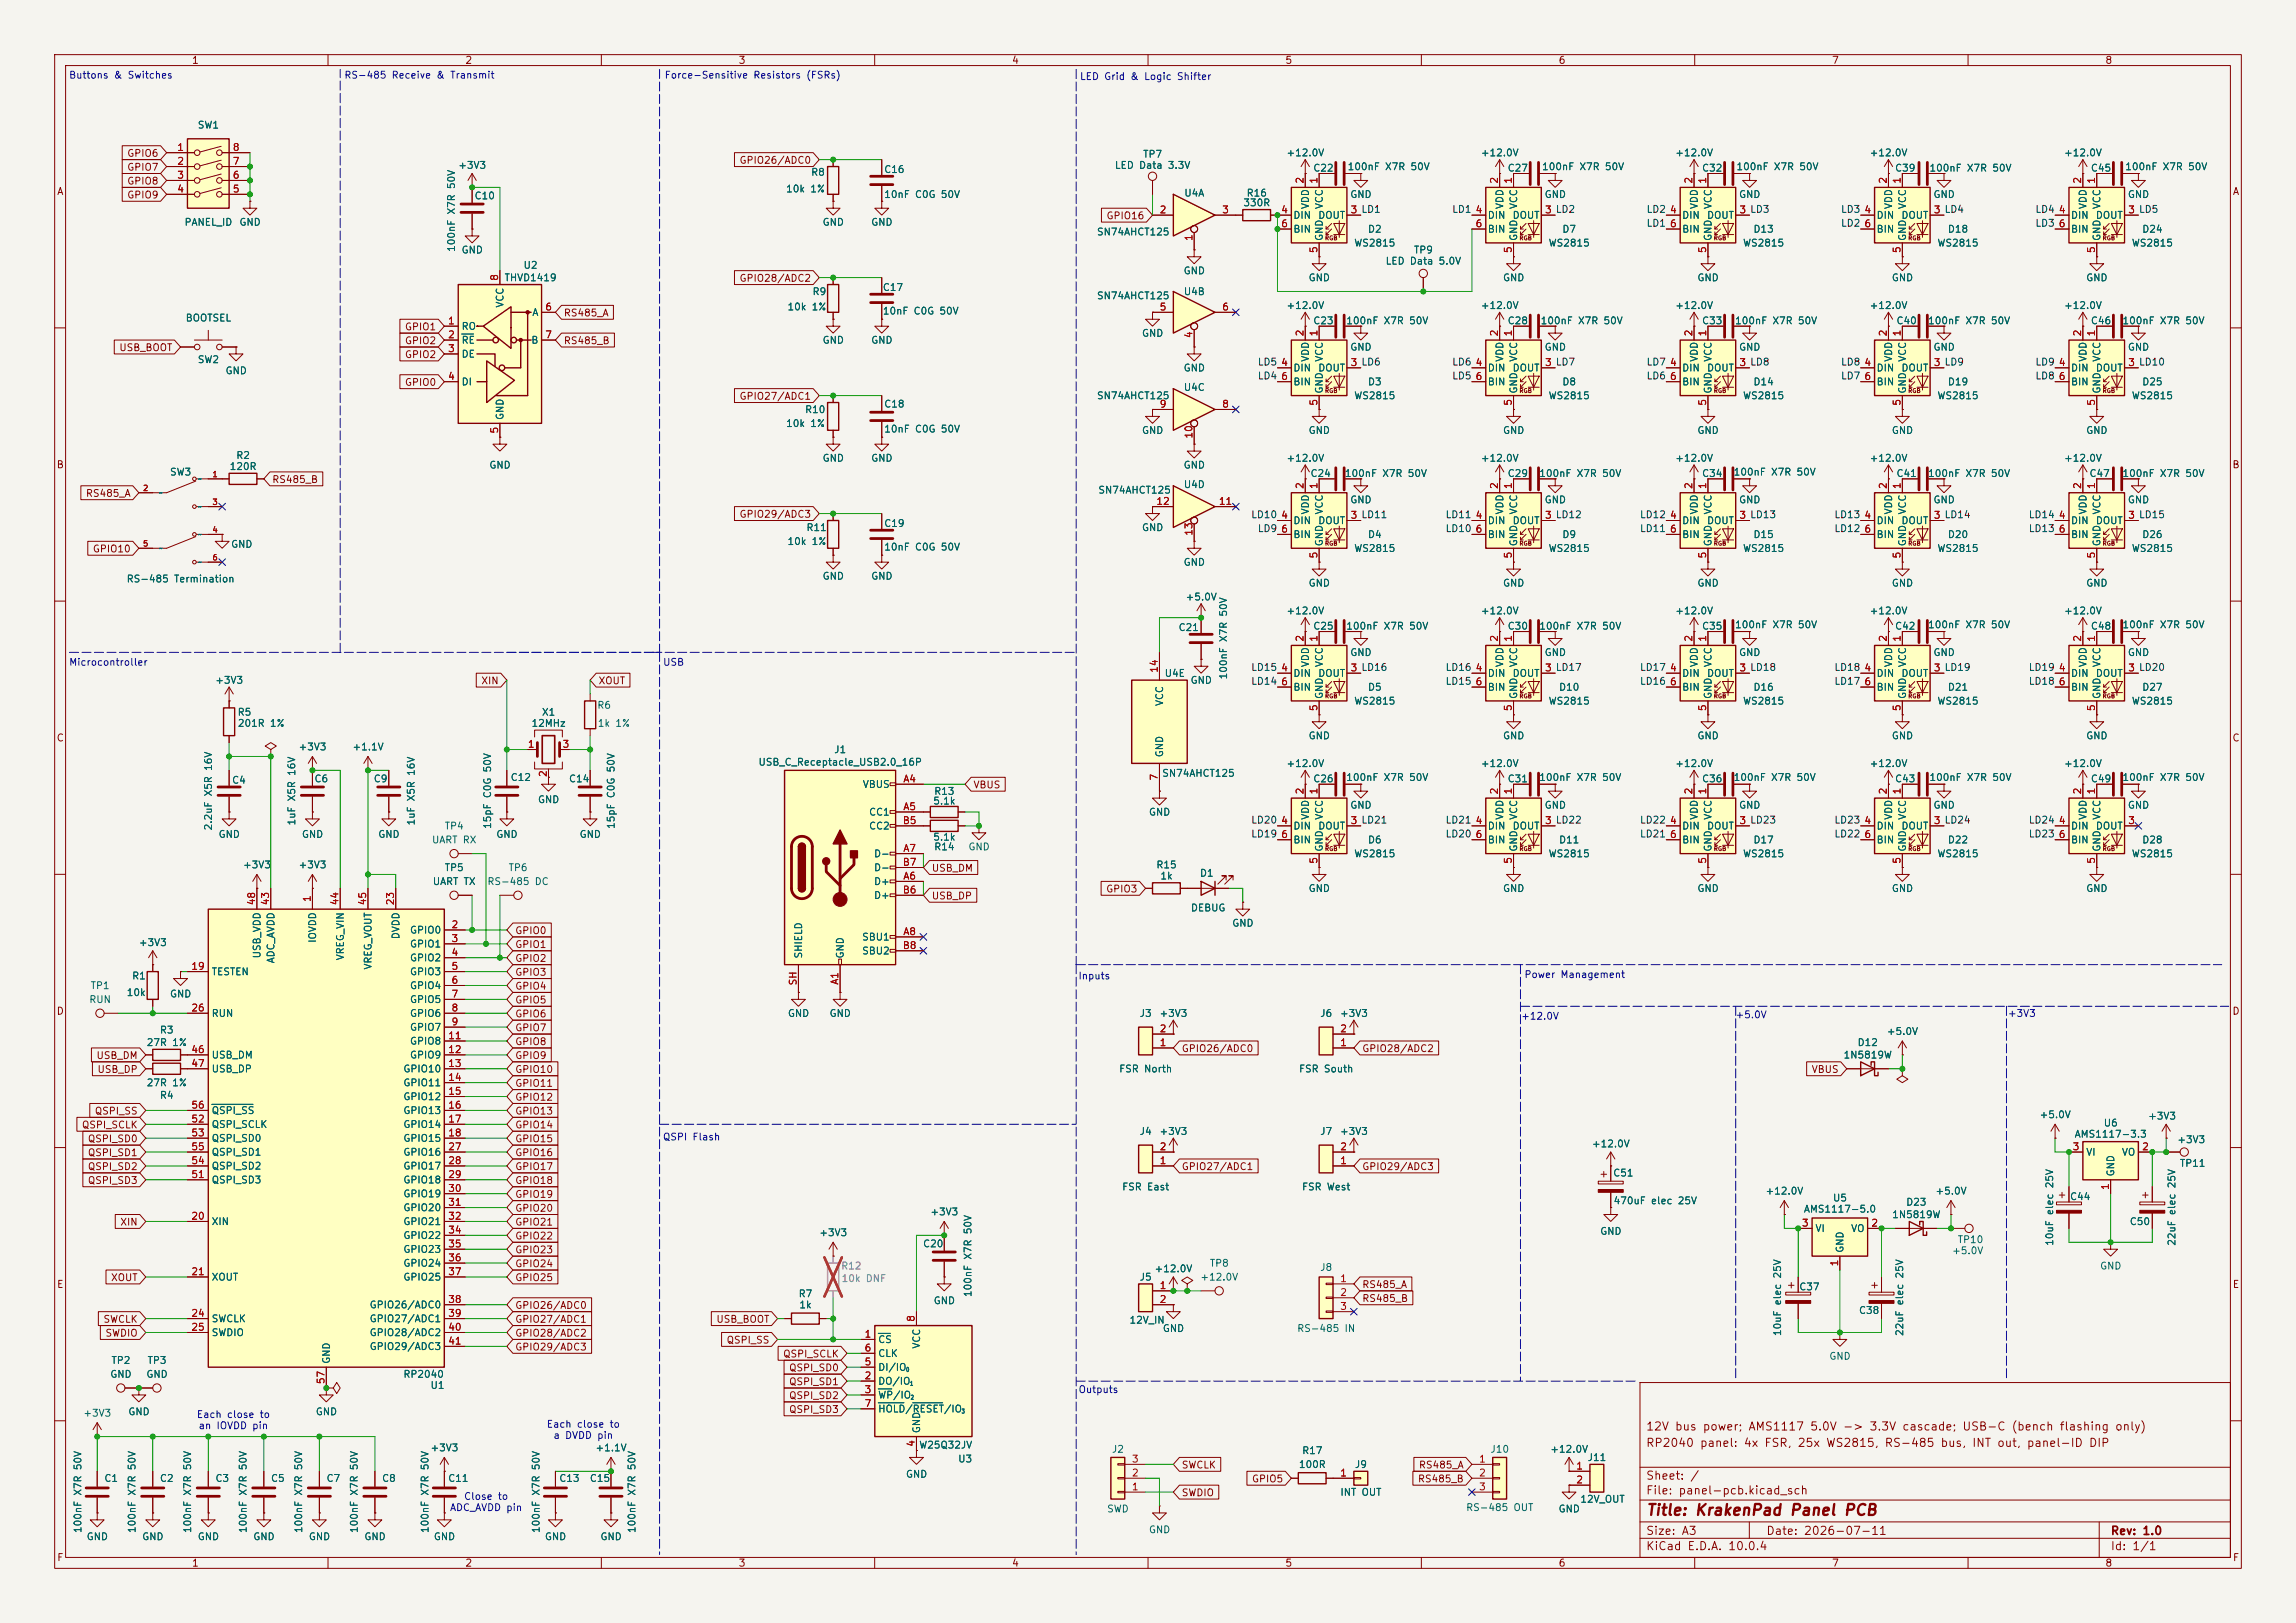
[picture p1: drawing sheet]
<svg xmlns="http://www.w3.org/2000/svg" width="420mm" height="297mm" viewBox="0 0 420 297" stroke-linecap="round" stroke-linejoin="round" font-family="sans-serif">
<defs><g id="words">
<text font-size="2" fill="#840000" x="301" y="277.8">Title: KrakenPad Panel PCB</text>
<g font-size="1.5" fill="#840000">
<text x="301" y="262.1">12V bus power; AMS1117 5.0V -&gt; 3.3V cascade; USB-C (bench flashing only)</text>
<text x="301" y="265.1">RP2040 panel: 4x FSR, 25x WS2815, RS-485 bus, INT out, panel-ID DIP</text>
<text x="301" y="273.8">File: panel-pcb.kicad_sch</text>
<text x="301" y="271.1">Sheet: /</text>
<text x="301" y="281.2">Size: A3</text>
<text x="323" y="281.2">Date: 2026-07-11</text>
<text x="386" y="281.2">Rev: 1.0</text>
<text x="301" y="284">KiCad E.D.A. 10.0.4</text>
<text x="386" y="284">Id: 1/1</text>
</g>
<g font-size="1.3" fill="#840000">
<text x="35" y="12">1</text>
<text x="85" y="12">2</text>
<text x="135" y="12">3</text>
<text x="185" y="12">4</text>
<text x="235" y="12">5</text>
<text x="285" y="12">6</text>
<text x="335" y="12">7</text>
<text x="385" y="12">8</text>
<text x="23.2" y="29">GPIO6</text>
<text x="10.3" y="36">A</text>
<text x="23.2" y="31.5">GPIO7</text>
<text x="23.2" y="34.1">GPIO8</text>
<text x="135.2" y="30.3">GPIO26/ADC0</text>
<text x="408.3" y="36">A</text>
<text x="23.2" y="36.6">GPIO9</text>
<text x="202.3" y="40.4">GPIO16</text>
<text x="135.2" y="51.9">GPIO28/ADC2</text>
<text x="103" y="58.2">RS485_A</text>
<text x="21.7" y="64.6">USB_BOOT</text>
<text x="74" y="60.8">GPIO1</text>
<text x="74" y="63.3">GPIO2</text>
<text x="74" y="65.8">GPIO2</text>
<text x="103" y="63.3">RS485_B</text>
<text x="74" y="70.9">GPIO0</text>
<text x="135.2" y="73.5">GPIO27/ADC1</text>
<text x="10.3" y="86">B</text>
<text x="49.7" y="88.7">RS485_B</text>
<text x="408.2" y="86">B</text>
<text x="15.6" y="91.2">RS485_A</text>
<text x="135.2" y="95">GPIO29/ADC3</text>
<text x="16.9" y="101.4">GPIO10</text>
<text x="87.9" y="125.5">XIN</text>
<text x="109.4" y="125.5">XOUT</text>
<text x="10.3" y="136">C</text>
<text x="408.2" y="136">C</text>
<text x="178" y="144.6">VBUS</text>
<text x="170.3" y="159.8">USB_DM</text>
<text x="170.3" y="164.9">USB_DP</text>
<text x="202.2" y="163.6">GPIO3</text>
<text x="94.1" y="173.8">GPIO1</text>
<text x="94.1" y="171.2">GPIO0</text>
<text x="94.1" y="178.9">GPIO3</text>
<text x="94.1" y="176.3">GPIO2</text>
<text x="10.3" y="186">D</text>
<text x="94.1" y="183.9">GPIO5</text>
<text x="94.1" y="181.4">GPIO4</text>
<text x="408.2" y="186">D</text>
<text x="94.1" y="186.5">GPIO6</text>
<text x="94.1" y="189">GPIO7</text>
<text x="94.1" y="191.6">GPIO8</text>
<text x="17.5" y="194.1">USB_DM</text>
<text x="17.7" y="196.6">USB_DP</text>
<text x="94.1" y="196.6">GPIO10</text>
<text x="94.1" y="194.1">GPIO9</text>
<text x="216.1" y="192.8">GPIO26/ADC0</text>
<text x="249.1" y="192.8">GPIO28/ADC2</text>
<text x="331.3" y="196.6">VBUS</text>
<text x="94.1" y="199.2">GPIO11</text>
<text x="94.1" y="201.7">GPIO12</text>
<text x="14.9" y="206.8">QSPI_SCLK</text>
<text x="16" y="209.3">QSPI_SD0</text>
<text x="17.2" y="204.3">QSPI_SS</text>
<text x="94.1" y="209.3">GPIO15</text>
<text x="94.1" y="206.8">GPIO14</text>
<text x="94.1" y="204.3">GPIO13</text>
<text x="16" y="211.9">QSPI_SD1</text>
<text x="16" y="214.4">QSPI_SD2</text>
<text x="94.1" y="211.9">GPIO16</text>
<text x="94.1" y="214.4">GPIO17</text>
<text x="216.1" y="214.4">GPIO27/ADC1</text>
<text x="249.1" y="214.4">GPIO29/ADC3</text>
<text x="16" y="217">QSPI_SD3</text>
<text x="94.1" y="217">GPIO18</text>
<text x="94.1" y="219.5">GPIO19</text>
<text x="21.9" y="224.6">XIN</text>
<text x="94.1" y="224.6">GPIO21</text>
<text x="94.1" y="222">GPIO20</text>
<text x="94.1" y="227.1">GPIO22</text>
<text x="94.1" y="229.7">GPIO23</text>
<text x="94.1" y="232.2">GPIO24</text>
<text x="10.3" y="236">E</text>
<text x="20.2" y="234.7">XOUT</text>
<text x="94.1" y="234.7">GPIO25</text>
<text x="94.1" y="239.8">GPIO26/ADC0</text>
<text x="249.1" y="238.6">RS485_B</text>
<text x="249.1" y="236">RS485_A</text>
<text x="408.3" y="236">E</text>
<text x="18.8" y="242.4">SWCLK</text>
<text x="19.2" y="244.9">SWDIO</text>
<text x="94.1" y="244.9">GPIO28/ADC2</text>
<text x="94.1" y="242.4">GPIO27/ADC1</text>
<text x="130.9" y="242.4">USB_BOOT</text>
<text x="94.1" y="247.4">GPIO29/ADC3</text>
<text x="132.8" y="246.2">QSPI_SS</text>
<text x="143.1" y="248.7">QSPI_SCLK</text>
<text x="144.2" y="251.3">QSPI_SD0</text>
<text x="144.2" y="256.3">QSPI_SD2</text>
<text x="144.2" y="253.8">QSPI_SD1</text>
<text x="144.2" y="258.9">QSPI_SD3</text>
<text x="216.1" y="269">SWCLK</text>
<text x="259.4" y="269">RS485_A</text>
<text x="216.1" y="274.1">SWDIO</text>
<text x="228.9" y="271.6">GPIO5</text>
<text x="259.3" y="271.6">RS485_B</text>
<text x="10.3" y="286">F</text>
<text x="35" y="287">1</text>
<text x="85" y="287">2</text>
<text x="135" y="287">3</text>
<text x="185" y="287">4</text>
<text x="235" y="287">5</text>
<text x="285" y="287">6</text>
<text x="335" y="287">7</text>
<text x="385" y="287">8</text>
<text x="408.3" y="286">F</text>
</g>
<g font-size="1.3" fill="#0000c2">
<text x="12.5" y="14.7">Buttons &amp; Switches</text>
<text x="62.9" y="14.7">RS-485 Receive &amp; Transmit</text>
<text x="121.5" y="14.7">Force-Sensitive Resistors (FSRs)</text>
<text x="197.4" y="14.9">LED Grid &amp; Logic Shifter</text>
<text x="12.5" y="122.1">Microcontroller</text>
<text x="121.2" y="122.1">USB</text>
<text x="197.1" y="179.5">Inputs</text>
<text x="278.7" y="179.3">Power Management</text>
<text x="278.1" y="186.9">+12.0V</text>
<text x="317.3" y="186.6">+5.0V</text>
<text x="367.2" y="186.4">+3V3</text>
<text x="121.2" y="209">QSPI Flash</text>
<text x="197.2" y="255.2">Outputs</text>
<text x="35.9" y="259.8">Each close to</text>
<text x="36.2" y="261.8">an IOVDD pin</text>
<text x="99.9" y="261.6">Each close to</text>
<text x="101.1" y="263.6">a DVDD pin</text>
<text x="84.8" y="274.8">Close to</text>
<text x="82.2" y="276.8">ADC_AVDD pin</text>
</g>
<g font-size="1.3" fill="#006464">
<text x="36.1" y="23.8">SW1</text>
<text x="209" y="29.2">TP7</text>
<text x="235.2" y="28.9">+12.0V</text>
<text x="270.8" y="28.9">+12.0V</text>
<text x="306.3" y="28.9">+12.0V</text>
<text x="341.9" y="28.9">+12.0V</text>
<text x="377.5" y="28.9">+12.0V</text>
<text x="83.7" y="31.2">+3V3</text>
<text x="143.7" y="35.5">10k 1%</text>
<text x="148.3" y="32.5">R8</text>
<text x="161.6" y="32">C16</text>
<text x="203.8" y="31.2">LED Data 3.3V</text>
<text x="240.1" y="31.7">C22</text>
<text x="246.4" y="31.5">100nF X7R 50V</text>
<text x="275.7" y="31.7">C27</text>
<text x="282" y="31.5">100nF X7R 50V</text>
<text x="311.2" y="31.7">C32</text>
<text x="317.5" y="31.5">100nF X7R 50V</text>
<text x="346.5" y="31.7">C39</text>
<text x="352.8" y="31.7">100nF X7R 50V</text>
<text x="382.4" y="31.7">C45</text>
<text x="388.6" y="31.5">100nF X7R 50V</text>
<text x="33.6" y="41.6">PANEL_ID</text>
<text x="43.7" y="41.6">GND</text>
<text x="86.7" y="36.8">C10</text>
<text x="150.4" y="41.6">GND</text>
<text x="159.3" y="41.6">GND</text>
<text x="161.6" y="36.5">10nF C0G 50V</text>
<text x="216.5" y="36.3">U4A</text>
<text x="227.3" y="38.1">330R</text>
<text x="227.9" y="36.3">R16</text>
<text x="236.5" y="40.3">DIN</text>
<text x="239.7" y="38.4" transform="rotate(-90 239.7 38.4)">VDD</text>
<text x="241" y="40.3">DOUT</text>
<text x="242.3" y="38.4" transform="rotate(-90 242.3 38.4)">VCC</text>
<text x="246.9" y="36.5">GND</text>
<text x="272" y="40.3">DIN</text>
<text x="275.3" y="38.4" transform="rotate(-90 275.3 38.4)">VDD</text>
<text x="276.6" y="40.3">DOUT</text>
<text x="277.8" y="38.4" transform="rotate(-90 277.8 38.4)">VCC</text>
<text x="282.4" y="36.5">GND</text>
<text x="307.6" y="40.3">DIN</text>
<text x="310.9" y="38.4" transform="rotate(-90 310.9 38.4)">VDD</text>
<text x="312.1" y="40.3">DOUT</text>
<text x="313.4" y="38.4" transform="rotate(-90 313.4 38.4)">VCC</text>
<text x="318" y="36.5">GND</text>
<text x="343.2" y="40.3">DIN</text>
<text x="346.4" y="38.4" transform="rotate(-90 346.4 38.4)">VDD</text>
<text x="347.7" y="40.3">DOUT</text>
<text x="349" y="38.4" transform="rotate(-90 349 38.4)">VCC</text>
<text x="353.6" y="36.5">GND</text>
<text x="378.7" y="40.3">DIN</text>
<text x="382" y="38.4" transform="rotate(-90 382 38.4)">VDD</text>
<text x="383.3" y="40.3">DOUT</text>
<text x="384.5" y="38.4" transform="rotate(-90 384.5 38.4)">VCC</text>
<text x="389.1" y="36.5">GND</text>
<text x="83.5" y="46.2" transform="rotate(-90 83.5 46.2)">100nF X7R 50V</text>
<text x="84.3" y="46.7">GND</text>
<text x="200.5" y="43.4">SN74AHCT125</text>
<text x="236.5" y="42.9">BIN</text>
<text x="242.3" y="44.2" transform="rotate(-90 242.3 44.2)">GND</text>
<text x="247.6" y="45.4">WS2815</text>
<text x="250.1" y="42.9">D2</text>
<text x="258.5" y="46.7">TP9</text>
<text x="272" y="42.9">BIN</text>
<text x="277.8" y="44.2" transform="rotate(-90 277.8 44.2)">GND</text>
<text x="283.2" y="45.4">WS2815</text>
<text x="285.7" y="42.9">D7</text>
<text x="307.6" y="42.9">BIN</text>
<text x="313.4" y="44.2" transform="rotate(-90 313.4 44.2)">GND</text>
<text x="318.7" y="45.4">WS2815</text>
<text x="320.6" y="42.9">D13</text>
<text x="343.2" y="42.9">BIN</text>
<text x="349" y="44.2" transform="rotate(-90 349 44.2)">GND</text>
<text x="354.3" y="45.4">WS2815</text>
<text x="356.2" y="42.9">D18</text>
<text x="378.7" y="42.9">BIN</text>
<text x="384.5" y="44.2" transform="rotate(-90 384.5 44.2)">GND</text>
<text x="389.8" y="45.4">WS2815</text>
<text x="391.8" y="42.9">D24</text>
<text x="92.2" y="51.8">THVD1419</text>
<text x="95.7" y="49.5">U2</text>
<text x="161.4" y="53.5">C17</text>
<text x="216.4" y="50.5">GND</text>
<text x="239.3" y="51.8">GND</text>
<text x="253.4" y="48.7">LED Data 5.0V</text>
<text x="274.8" y="51.8">GND</text>
<text x="310.4" y="51.8">GND</text>
<text x="345.9" y="51.8">GND</text>
<text x="381.5" y="51.8">GND</text>
<text x="33.9" y="59.1">BOOTSEL</text>
<text x="92.4" y="56.4" transform="rotate(-90 92.4 56.4)">VCC</text>
<text x="97.3" y="58.1">A</text>
<text x="143.9" y="57.1">10k 1%</text>
<text x="148.5" y="54.3">R9</text>
<text x="161.4" y="57.9">10nF C0G 50V</text>
<text x="200.5" y="55.1">SN74AHCT125</text>
<text x="216.4" y="54.3">U4B</text>
<text x="235.2" y="56.9">+12.0V</text>
<text x="240.1" y="59.6">C23</text>
<text x="246.1" y="59.6">100nF X7R 50V</text>
<text x="270.8" y="56.9">+12.0V</text>
<text x="275.7" y="59.6">C28</text>
<text x="281.7" y="59.6">100nF X7R 50V</text>
<text x="306.3" y="56.9">+12.0V</text>
<text x="311.2" y="59.6">C33</text>
<text x="317.3" y="59.6">100nF X7R 50V</text>
<text x="341.9" y="56.9">+12.0V</text>
<text x="346.8" y="59.6">C40</text>
<text x="352.6" y="59.6">100nF X7R 50V</text>
<text x="377.5" y="56.9">+12.0V</text>
<text x="382.4" y="59.6">C46</text>
<text x="388.1" y="59.6">100nF X7R 50V</text>
<text x="84.3" y="60.7">RO</text>
<text x="84.3" y="63.2">RE</text>
<text x="84.3" y="65.7">DE</text>
<text x="97.1" y="63.2">B</text>
<text x="150.4" y="63.2">GND</text>
<text x="159.3" y="63.2">GND</text>
<text x="208.8" y="61.9">GND</text>
<text x="246.9" y="64.5">GND</text>
<text x="282.4" y="64.5">GND</text>
<text x="318" y="64.5">GND</text>
<text x="353.6" y="64.5">GND</text>
<text x="389.1" y="64.5">GND</text>
<text x="36.1" y="66.8">SW2</text>
<text x="41.1" y="68.8">GND</text>
<text x="84.3" y="70.8">DI</text>
<text x="216.4" y="68.3">GND</text>
<text x="216.4" y="71.8">U4C</text>
<text x="236.5" y="68.3">DIN</text>
<text x="236.5" y="70.8">BIN</text>
<text x="239.7" y="66.3" transform="rotate(-90 239.7 66.3)">VDD</text>
<text x="241" y="68.3">DOUT</text>
<text x="242.3" y="66.3" transform="rotate(-90 242.3 66.3)">VCC</text>
<text x="250.1" y="70.8">D3</text>
<text x="272" y="68.3">DIN</text>
<text x="272" y="70.8">BIN</text>
<text x="275.3" y="66.3" transform="rotate(-90 275.3 66.3)">VDD</text>
<text x="276.6" y="68.3">DOUT</text>
<text x="277.8" y="66.3" transform="rotate(-90 277.8 66.3)">VCC</text>
<text x="285.7" y="70.8">D8</text>
<text x="307.6" y="68.3">DIN</text>
<text x="307.6" y="70.8">BIN</text>
<text x="310.9" y="66.3" transform="rotate(-90 310.9 66.3)">VDD</text>
<text x="312.1" y="68.3">DOUT</text>
<text x="313.4" y="66.3" transform="rotate(-90 313.4 66.3)">VCC</text>
<text x="320.6" y="70.8">D14</text>
<text x="343.2" y="68.3">DIN</text>
<text x="343.2" y="70.8">BIN</text>
<text x="346.4" y="66.3" transform="rotate(-90 346.4 66.3)">VDD</text>
<text x="347.7" y="68.3">DOUT</text>
<text x="349" y="66.3" transform="rotate(-90 349 66.3)">VCC</text>
<text x="356.2" y="70.8">D19</text>
<text x="378.7" y="68.3">DIN</text>
<text x="378.7" y="70.8">BIN</text>
<text x="382" y="66.3" transform="rotate(-90 382 66.3)">VDD</text>
<text x="383.3" y="68.3">DOUT</text>
<text x="384.5" y="66.3" transform="rotate(-90 384.5 66.3)">VCC</text>
<text x="391.8" y="70.8">D25</text>
<text x="92.4" y="77" transform="rotate(-90 92.4 77)">GND</text>
<text x="147.2" y="75.9">R10</text>
<text x="161.6" y="74.9">C18</text>
<text x="200.5" y="73.4">SN74AHCT125</text>
<text x="242.3" y="72.1" transform="rotate(-90 242.3 72.1)">GND</text>
<text x="247.6" y="73.4">WS2815</text>
<text x="277.8" y="72.1" transform="rotate(-90 277.8 72.1)">GND</text>
<text x="283.2" y="73.4">WS2815</text>
<text x="313.4" y="72.1" transform="rotate(-90 313.4 72.1)">GND</text>
<text x="318.7" y="73.4">WS2815</text>
<text x="349" y="72.1" transform="rotate(-90 349 72.1)">GND</text>
<text x="354.3" y="73.4">WS2815</text>
<text x="384.5" y="72.1" transform="rotate(-90 384.5 72.1)">GND</text>
<text x="389.8" y="73.4">WS2815</text>
<text x="143.7" y="78.4">10k 1%</text>
<text x="161.6" y="79.5">10nF C0G 50V</text>
<text x="208.8" y="79.7">GND</text>
<text x="239.3" y="79.7">GND</text>
<text x="274.8" y="79.7">GND</text>
<text x="310.4" y="79.7">GND</text>
<text x="345.9" y="79.7">GND</text>
<text x="381.5" y="79.7">GND</text>
<text x="31" y="87.3">SW3</text>
<text x="41.9" y="86.3">120R</text>
<text x="43.1" y="84.3">R2</text>
<text x="89.4" y="86.1">GND</text>
<text x="150.4" y="84.8">GND</text>
<text x="159.3" y="84.8">GND</text>
<text x="216.4" y="86.1">GND</text>
<text x="216.4" y="89.6">U4D</text>
<text x="235.2" y="84.8">+12.0V</text>
<text x="239.6" y="87.6">C24</text>
<text x="245.9" y="87.6">100nF X7R 50V</text>
<text x="270.8" y="84.8">+12.0V</text>
<text x="275.7" y="87.6">C29</text>
<text x="281.5" y="87.6">100nF X7R 50V</text>
<text x="306.3" y="84.8">+12.0V</text>
<text x="311.2" y="87.6">C34</text>
<text x="317" y="87.3">100nF X7R 50V</text>
<text x="341.9" y="84.8">+12.0V</text>
<text x="346.8" y="87.6">C41</text>
<text x="352.6" y="87.6">100nF X7R 50V</text>
<text x="377.5" y="84.8">+12.0V</text>
<text x="382.1" y="87.6">C47</text>
<text x="388.1" y="87.6">100nF X7R 50V</text>
<text x="200.8" y="90.6">SN74AHCT125</text>
<text x="239.7" y="94.3" transform="rotate(-90 239.7 94.3)">VDD</text>
<text x="242.3" y="94.3" transform="rotate(-90 242.3 94.3)">VCC</text>
<text x="246.9" y="92.4">GND</text>
<text x="275.3" y="94.3" transform="rotate(-90 275.3 94.3)">VDD</text>
<text x="277.8" y="94.3" transform="rotate(-90 277.8 94.3)">VCC</text>
<text x="282.4" y="92.4">GND</text>
<text x="310.9" y="94.3" transform="rotate(-90 310.9 94.3)">VDD</text>
<text x="313.4" y="94.3" transform="rotate(-90 313.4 94.3)">VCC</text>
<text x="318" y="92.4">GND</text>
<text x="346.4" y="94.3" transform="rotate(-90 346.4 94.3)">VDD</text>
<text x="349" y="94.3" transform="rotate(-90 349 94.3)">VCC</text>
<text x="353.6" y="92.4">GND</text>
<text x="382" y="94.3" transform="rotate(-90 382 94.3)">VDD</text>
<text x="384.5" y="94.3" transform="rotate(-90 384.5 94.3)">VCC</text>
<text x="389.1" y="92.4">GND</text>
<text x="42.2" y="100.5">GND</text>
<text x="143.9" y="100">10k 1%</text>
<text x="147.4" y="97.5">R11</text>
<text x="161.6" y="96.7">C19</text>
<text x="161.6" y="101">10nF C0G 50V</text>
<text x="208.8" y="97.5">GND</text>
<text x="236.5" y="96.2">DIN</text>
<text x="236.5" y="98.8">BIN</text>
<text x="241" y="96.2">DOUT</text>
<text x="242.3" y="100.1" transform="rotate(-90 242.3 100.1)">GND</text>
<text x="247.6" y="101.3">WS2815</text>
<text x="250.1" y="98.8">D4</text>
<text x="272" y="96.2">DIN</text>
<text x="272" y="98.8">BIN</text>
<text x="276.6" y="96.2">DOUT</text>
<text x="277.8" y="100.1" transform="rotate(-90 277.8 100.1)">GND</text>
<text x="283.2" y="101.3">WS2815</text>
<text x="285.7" y="98.8">D9</text>
<text x="307.6" y="96.2">DIN</text>
<text x="307.6" y="98.8">BIN</text>
<text x="312.1" y="96.2">DOUT</text>
<text x="313.4" y="100.1" transform="rotate(-90 313.4 100.1)">GND</text>
<text x="318.7" y="101.3">WS2815</text>
<text x="320.6" y="98.8">D15</text>
<text x="343.2" y="96.2">DIN</text>
<text x="343.2" y="98.8">BIN</text>
<text x="347.7" y="96.2">DOUT</text>
<text x="349" y="100.1" transform="rotate(-90 349 100.1)">GND</text>
<text x="354.3" y="101.3">WS2815</text>
<text x="356.2" y="98.8">D20</text>
<text x="378.7" y="96.2">DIN</text>
<text x="378.7" y="98.8">BIN</text>
<text x="383.3" y="96.2">DOUT</text>
<text x="384.5" y="100.1" transform="rotate(-90 384.5 100.1)">GND</text>
<text x="389.8" y="101.3">WS2815</text>
<text x="391.8" y="98.8">D26</text>
<text x="23.1" y="106.9">RS-485 Termination</text>
<text x="150.4" y="106.4">GND</text>
<text x="159.3" y="106.4">GND</text>
<text x="216.4" y="103.8">GND</text>
<text x="239.3" y="107.7">GND</text>
<text x="274.8" y="107.7">GND</text>
<text x="310.4" y="107.7">GND</text>
<text x="345.9" y="107.7">GND</text>
<text x="381.5" y="107.7">GND</text>
<text x="216.8" y="110.2">+5.0V</text>
<text x="235.2" y="112.7">+12.0V</text>
<text x="270.8" y="112.7">+12.0V</text>
<text x="306.3" y="112.7">+12.0V</text>
<text x="341.9" y="112.7">+12.0V</text>
<text x="377.5" y="112.7">+12.0V</text>
<text x="215.5" y="115.8">C21</text>
<text x="240.1" y="115.5">C25</text>
<text x="246.1" y="115.5">100nF X7R 50V</text>
<text x="275.7" y="115.5">C30</text>
<text x="281.5" y="115.5">100nF X7R 50V</text>
<text x="311.2" y="115.5">C35</text>
<text x="317.3" y="115.3">100nF X7R 50V</text>
<text x="346.5" y="115.5">C42</text>
<text x="352.6" y="115.3">100nF X7R 50V</text>
<text x="382.4" y="115.5">C48</text>
<text x="388.1" y="115.3">100nF X7R 50V</text>
<text x="39.3" y="125.4">+3V3</text>
<text x="212.9" y="124.2">U4E</text>
<text x="217.7" y="125.4">GND</text>
<text x="224.7" y="124.4" transform="rotate(-90 224.7 124.4)">100nF X7R 50V</text>
<text x="236.5" y="124.2">DIN</text>
<text x="239.7" y="122.2" transform="rotate(-90 239.7 122.2)">VDD</text>
<text x="241" y="124.2">DOUT</text>
<text x="242.3" y="122.2" transform="rotate(-90 242.3 122.2)">VCC</text>
<text x="246.9" y="120.4">GND</text>
<text x="272" y="124.2">DIN</text>
<text x="275.3" y="122.2" transform="rotate(-90 275.3 122.2)">VDD</text>
<text x="276.6" y="124.2">DOUT</text>
<text x="277.8" y="122.2" transform="rotate(-90 277.8 122.2)">VCC</text>
<text x="282.4" y="120.4">GND</text>
<text x="307.6" y="124.2">DIN</text>
<text x="310.9" y="122.2" transform="rotate(-90 310.9 122.2)">VDD</text>
<text x="312.1" y="124.2">DOUT</text>
<text x="313.4" y="122.2" transform="rotate(-90 313.4 122.2)">VCC</text>
<text x="318" y="120.4">GND</text>
<text x="343.2" y="124.2">DIN</text>
<text x="346.4" y="122.2" transform="rotate(-90 346.4 122.2)">VDD</text>
<text x="347.7" y="124.2">DOUT</text>
<text x="349" y="122.2" transform="rotate(-90 349 122.2)">VCC</text>
<text x="353.6" y="120.4">GND</text>
<text x="378.7" y="124.2">DIN</text>
<text x="382" y="122.2" transform="rotate(-90 382 122.2)">VDD</text>
<text x="383.3" y="124.2">DOUT</text>
<text x="384.5" y="122.2" transform="rotate(-90 384.5 122.2)">VCC</text>
<text x="389.1" y="120.4">GND</text>
<text x="43.4" y="131.3">R5</text>
<text x="99" y="131.3">X1</text>
<text x="109.1" y="130">R6</text>
<text x="213.1" y="129.3" transform="rotate(-90 213.1 129.3)">VCC</text>
<text x="236.5" y="126.7">BIN</text>
<text x="242.3" y="128" transform="rotate(-90 242.3 128)">GND</text>
<text x="247.6" y="129.2">WS2815</text>
<text x="250.1" y="126.7">D5</text>
<text x="272" y="126.7">BIN</text>
<text x="277.8" y="128" transform="rotate(-90 277.8 128)">GND</text>
<text x="283.2" y="129.2">WS2815</text>
<text x="285.1" y="126.7">D10</text>
<text x="307.6" y="126.7">BIN</text>
<text x="313.4" y="128" transform="rotate(-90 313.4 128)">GND</text>
<text x="318.7" y="129.2">WS2815</text>
<text x="320.6" y="126.7">D16</text>
<text x="343.2" y="126.7">BIN</text>
<text x="349" y="128" transform="rotate(-90 349 128)">GND</text>
<text x="354.3" y="129.2">WS2815</text>
<text x="356.2" y="126.7">D21</text>
<text x="378.7" y="126.7">BIN</text>
<text x="384.5" y="128" transform="rotate(-90 384.5 128)">GND</text>
<text x="389.8" y="129.2">WS2815</text>
<text x="391.8" y="126.7">D27</text>
<text x="43.4" y="133.3">201R 1%</text>
<text x="54.5" y="137.6">+3V3</text>
<text x="64.4" y="137.6">+1.1V</text>
<text x="97.1" y="133.3">12MHz</text>
<text x="109.2" y="133.3">1k 1%</text>
<text x="239.3" y="135.6">GND</text>
<text x="274.8" y="135.6">GND</text>
<text x="310.4" y="135.6">GND</text>
<text x="345.9" y="135.6">GND</text>
<text x="381.5" y="135.6">GND</text>
<text x="42.3" y="143.7">C4</text>
<text x="57.4" y="143.5">C6</text>
<text x="68.3" y="143.5">C9</text>
<text x="93.3" y="143.2">C12</text>
<text x="104" y="143.5">C14</text>
<text x="138.6" y="140.4">USB_C_Receptacle_USB2.0_16P</text>
<text x="152.5" y="138.1">J1</text>
<text x="212.5" y="142.4">SN74AHCT125</text>
<text x="213.1" y="138.7" transform="rotate(-90 213.1 138.7)">GND</text>
<text x="235.2" y="140.7">+12.0V</text>
<text x="240.1" y="143.5">C26</text>
<text x="246.1" y="143.2">100nF X7R 50V</text>
<text x="270.8" y="140.7">+12.0V</text>
<text x="275.7" y="143.5">C31</text>
<text x="281.5" y="143.2">100nF X7R 50V</text>
<text x="306.3" y="140.7">+12.0V</text>
<text x="311.2" y="143.5">C36</text>
<text x="317" y="143.2">100nF X7R 50V</text>
<text x="341.9" y="140.7">+12.0V</text>
<text x="346.5" y="143.5">C43</text>
<text x="352.8" y="143.2">100nF X7R 50V</text>
<text x="377.5" y="140.7">+12.0V</text>
<text x="382.4" y="143.5">C49</text>
<text x="388.1" y="143.2">100nF X7R 50V</text>
<text x="98.3" y="147.3">GND</text>
<text x="157.7" y="144.5">VBUS</text>
<text x="158.9" y="149.6">CC1</text>
<text x="170.6" y="147.5">5.1k</text>
<text x="170.8" y="145.8">R13</text>
<text x="210.1" y="149.6">GND</text>
<text x="246.9" y="148.3">GND</text>
<text x="282.4" y="148.3">GND</text>
<text x="318" y="148.3">GND</text>
<text x="353.6" y="148.3">GND</text>
<text x="389.1" y="148.3">GND</text>
<text x="39.1" y="152.1" transform="rotate(-90 39.1 152.1)">2.2uF X5R 16V</text>
<text x="39.9" y="153.6">GND</text>
<text x="54.3" y="151.2" transform="rotate(-90 54.3 151.2)">1uF X5R 16V</text>
<text x="55.1" y="153.6">GND</text>
<text x="69.1" y="153.6">GND</text>
<text x="76.2" y="151.2" transform="rotate(-90 76.2 151.2)">1uF X5R 16V</text>
<text x="78.9" y="154.6">UART RX</text>
<text x="81.2" y="152.1">TP4</text>
<text x="90.1" y="151.8" transform="rotate(-90 90.1 151.8)">15pF C0G 50V</text>
<text x="90.7" y="153.6">GND</text>
<text x="105.9" y="153.6">GND</text>
<text x="112.7" y="151.8" transform="rotate(-90 112.7 151.8)">15pF C0G 50V</text>
<text x="158.9" y="152.1">CC2</text>
<text x="170.6" y="154.1">5.1k</text>
<text x="170.8" y="155.9">R14</text>
<text x="177" y="155.9">GND</text>
<text x="236.5" y="152.1">DIN</text>
<text x="236.5" y="154.6">BIN</text>
<text x="239.7" y="150.1" transform="rotate(-90 239.7 150.1)">VDD</text>
<text x="241" y="152.1">DOUT</text>
<text x="242.3" y="156" transform="rotate(-90 242.3 156)">GND</text>
<text x="242.3" y="150.1" transform="rotate(-90 242.3 150.1)">VCC</text>
<text x="250.1" y="154.6">D6</text>
<text x="272" y="152.1">DIN</text>
<text x="272" y="154.6">BIN</text>
<text x="275.3" y="150.1" transform="rotate(-90 275.3 150.1)">VDD</text>
<text x="276.6" y="152.1">DOUT</text>
<text x="277.8" y="156" transform="rotate(-90 277.8 156)">GND</text>
<text x="277.8" y="150.1" transform="rotate(-90 277.8 150.1)">VCC</text>
<text x="285.1" y="154.6">D11</text>
<text x="307.6" y="152.1">DIN</text>
<text x="307.6" y="154.6">BIN</text>
<text x="310.9" y="150.1" transform="rotate(-90 310.9 150.1)">VDD</text>
<text x="312.1" y="152.1">DOUT</text>
<text x="313.4" y="156" transform="rotate(-90 313.4 156)">GND</text>
<text x="313.4" y="150.1" transform="rotate(-90 313.4 150.1)">VCC</text>
<text x="320.6" y="154.6">D17</text>
<text x="343.2" y="152.1">DIN</text>
<text x="343.2" y="154.6">BIN</text>
<text x="346.4" y="150.1" transform="rotate(-90 346.4 150.1)">VDD</text>
<text x="347.7" y="152.1">DOUT</text>
<text x="349" y="156" transform="rotate(-90 349 156)">GND</text>
<text x="349" y="150.1" transform="rotate(-90 349 150.1)">VCC</text>
<text x="356.2" y="154.6">D22</text>
<text x="378.7" y="152.1">DIN</text>
<text x="378.7" y="154.6">BIN</text>
<text x="382" y="150.1" transform="rotate(-90 382 150.1)">VDD</text>
<text x="383.3" y="152.1">DOUT</text>
<text x="384.5" y="156" transform="rotate(-90 384.5 156)">GND</text>
<text x="384.5" y="150.1" transform="rotate(-90 384.5 150.1)">VCC</text>
<text x="391.8" y="154.6">D28</text>
<text x="44.3" y="159.2">+3V3</text>
<text x="54.5" y="159.2">+3V3</text>
<text x="81.2" y="159.7">TP5</text>
<text x="92.9" y="159.7">TP6</text>
<text x="159.8" y="157.2">D-</text>
<text x="159.8" y="159.7">D-</text>
<text x="211.4" y="159.2">R15</text>
<text x="212.1" y="161.2">1k</text>
<text x="219.4" y="160.7">D1</text>
<text x="247.6" y="157.2">WS2815</text>
<text x="283.2" y="157.2">WS2815</text>
<text x="318.7" y="157.2">WS2815</text>
<text x="354.3" y="157.2">WS2815</text>
<text x="389.8" y="157.2">WS2815</text>
<text x="79.1" y="162.3">UART TX</text>
<text x="89" y="162.3">RS-485 DC</text>
<text x="159.8" y="162.3">D+</text>
<text x="159.8" y="164.8">D+</text>
<text x="217.7" y="167.1">DEBUG</text>
<text x="239.3" y="163.5">GND</text>
<text x="274.8" y="163.5">GND</text>
<text x="310.4" y="163.5">GND</text>
<text x="345.9" y="163.5">GND</text>
<text x="381.5" y="163.5">GND</text>
<text x="25.3" y="173.4">+3V3</text>
<text x="58.1" y="172.6" transform="rotate(-90 58.1 172.6)">IOVDD</text>
<text x="73.4" y="172" transform="rotate(-90 73.4 172)">DVDD</text>
<text x="74.9" y="171.2">GPIO0</text>
<text x="74.9" y="173.7">GPIO1</text>
<text x="157.6" y="172.4">SBU1</text>
<text x="225.3" y="169.9">GND</text>
<text x="24.1" y="179.5">R1</text>
<text x="38.6" y="178.8">TESTEN</text>
<text x="48" y="175.5" transform="rotate(-90 48 175.5)">USB_VDD</text>
<text x="50.5" y="176.4" transform="rotate(-90 50.5 176.4)">ADC_AVDD</text>
<text x="63.2" y="175.9" transform="rotate(-90 63.2 175.9)">VREG_VIN</text>
<text x="68.3" y="177.5" transform="rotate(-90 68.3 177.5)">VREG_VOUT</text>
<text x="74.9" y="176.2">GPIO2</text>
<text x="74.9" y="178.8">GPIO3</text>
<text x="147" y="175.5" transform="rotate(-90 147 175.5)">SHIELD</text>
<text x="154.6" y="175.5" transform="rotate(-90 154.6 175.5)">GND</text>
<text x="157.6" y="175">SBU2</text>
<text x="16.2" y="183.9">RUN</text>
<text x="16.5" y="181.3">TP1</text>
<text x="23.1" y="182.6">10k</text>
<text x="31" y="182.8">GND</text>
<text x="74.9" y="181.3">GPIO4</text>
<text x="74.9" y="183.9">GPIO5</text>
<text x="26.7" y="191.7">27R 1%</text>
<text x="29.1" y="189.4">R3</text>
<text x="38.6" y="186.4">RUN</text>
<text x="74.9" y="186.4">GPIO6</text>
<text x="74.9" y="188.9">GPIO7</text>
<text x="74.9" y="191.5">GPIO8</text>
<text x="144" y="186.4">GND</text>
<text x="151.6" y="186.4">GND</text>
<text x="208.4" y="186.4">J3</text>
<text x="212" y="186.4">+3V3</text>
<text x="241.4" y="186.4">J6</text>
<text x="245" y="186.4">+3V3</text>
<text x="339.7" y="191.7">D12</text>
<text x="345" y="189.7">+5.0V</text>
<text x="38.6" y="194">USB_DM</text>
<text x="38.6" y="196.6">USB_DP</text>
<text x="73.7" y="196.6">GPIO10</text>
<text x="74.9" y="194">GPIO9</text>
<text x="204.6" y="196.6">FSR North</text>
<text x="237.5" y="196.6">FSR South</text>
<text x="337.1" y="194">1N5819W</text>
<text x="26.7" y="199.1">27R 1%</text>
<text x="29.1" y="201.4">R4</text>
<text x="73.7" y="199.1">GPIO11</text>
<text x="73.7" y="201.6">GPIO12</text>
<text x="38.6" y="206.7">QSPI_SCLK</text>
<text x="38.6" y="209.3">QSPI_SD0</text>
<text x="38.6" y="204.2">QSPI_SS</text>
<text x="73.7" y="204.2">GPIO13</text>
<text x="73.7" y="206.7">GPIO14</text>
<text x="73.7" y="209.3">GPIO15</text>
<text x="208.4" y="208">J4</text>
<text x="212" y="208">+3V3</text>
<text x="241.4" y="208">J7</text>
<text x="245" y="208">+3V3</text>
<text x="373" y="204.9">+5.0V</text>
<text x="379.4" y="208.5">AMS1117-3.3</text>
<text x="384.7" y="206.5">U6</text>
<text x="392.8" y="205.2">+3V3</text>
<text x="398.2" y="209.5">+3V3</text>
<text x="38.6" y="214.3">QSPI_SD2</text>
<text x="38.6" y="211.8">QSPI_SD1</text>
<text x="73.7" y="211.8">GPIO16</text>
<text x="73.7" y="214.3">GPIO17</text>
<text x="291.1" y="210.3">+12.0V</text>
<text x="295" y="215.6">C51</text>
<text x="381.5" y="211.8">VI</text>
<text x="387.1" y="215.4" transform="rotate(-90 387.1 215.4)">GND</text>
<text x="388" y="211.8">VO</text>
<text x="398.6" y="213.8">TP11</text>
<text x="38.6" y="216.9">QSPI_SD3</text>
<text x="73.7" y="216.9">GPIO18</text>
<text x="73.7" y="219.4">GPIO19</text>
<text x="73.7" y="222">GPIO20</text>
<text x="205.2" y="218.1">FSR East</text>
<text x="238.1" y="218.1">FSR West</text>
<text x="295" y="220.7">470uF elec 25V</text>
<text x="322.8" y="218.9">+12.0V</text>
<text x="335.2" y="220.2">U5</text>
<text x="348.6" y="220.9">D23</text>
<text x="353.9" y="218.9">+5.0V</text>
<text x="378.5" y="219.9">C44</text>
<text x="38.6" y="224.5">XIN</text>
<text x="73.7" y="224.5">GPIO21</text>
<text x="73.7" y="227">GPIO22</text>
<text x="149.8" y="226.5">+3V3</text>
<text x="170.1" y="222.7">+3V3</text>
<text x="292.6" y="226.3">GND</text>
<text x="329.9" y="222.2">AMS1117-5.0</text>
<text x="332" y="225.8">VI</text>
<text x="338.5" y="225.8">VO</text>
<text x="346" y="223.2">1N5819W</text>
<text x="358" y="227.8">TP10</text>
<text x="389.5" y="224.5">C50</text>
<text x="73.7" y="229.6">GPIO23</text>
<text x="73.7" y="232.1">GPIO24</text>
<text x="168.7" y="228.6">C20</text>
<text x="211.1" y="233.1">+12.0V</text>
<text x="221.2" y="232.1">TP8</text>
<text x="241.4" y="232.9">J8</text>
<text x="337.5" y="229.4" transform="rotate(-90 337.5 229.4)">GND</text>
<text x="357" y="229.8">+5.0V</text>
<text x="375.9" y="228.1" transform="rotate(-90 375.9 228.1)">10uF elec 25V</text>
<text x="384" y="232.6">GND</text>
<text x="398.2" y="228.1" transform="rotate(-90 398.2 228.1)">22uF elec 25V</text>
<text x="38.6" y="234.7">XOUT</text>
<text x="67.5" y="239.7">GPIO26/ADC0</text>
<text x="73.7" y="234.7">GPIO25</text>
<text x="146" y="237.7">R7</text>
<text x="146.1" y="239.7">1k</text>
<text x="170.7" y="239">GND</text>
<text x="178" y="237.5" transform="rotate(-90 178 237.5)">100nF X7R 50V</text>
<text x="208.4" y="234.7">J5</text>
<text x="219.5" y="234.7">+12.0V</text>
<text x="329" y="236.4">C37</text>
<text x="38.6" y="242.3">SWCLK</text>
<text x="38.6" y="244.8">SWDIO</text>
<text x="67.5" y="242.3">GPIO27/ADC1</text>
<text x="67.5" y="244.8">GPIO28/ADC2</text>
<text x="206.5" y="242.5">12V_IN</text>
<text x="212.6" y="244">GND</text>
<text x="237.2" y="244">RS-485 IN</text>
<text x="326.1" y="244.6" transform="rotate(-90 326.1 244.6)">10uF elec 25V</text>
<text x="339.9" y="240.7">C38</text>
<text x="348.4" y="244.6" transform="rotate(-90 348.4 244.6)">22uF elec 25V</text>
<text x="20.3" y="249.9">TP2</text>
<text x="26.9" y="249.9">TP3</text>
<text x="60.7" y="249.7" transform="rotate(-90 60.7 249.7)">GND</text>
<text x="67.5" y="247.4">GPIO29/ADC3</text>
<text x="160.5" y="246.1">CS</text>
<text x="160.5" y="251.2">DI/IO</text>
<text x="160.5" y="248.6">CLK</text>
<text x="168.6" y="246.9" transform="rotate(-90 168.6 246.9)">VCC</text>
<text x="334.5" y="249.1">GND</text>
<text x="20.1" y="252.4">GND</text>
<text x="26.7" y="252.4">GND</text>
<text x="73.7" y="252.4">RP2040</text>
<text x="78.6" y="254.5">U1</text>
<text x="160.5" y="253.7">DO/IO</text>
<text x="160.5" y="256.2">WP/IO</text>
<text x="15.1" y="259.5">+3V3</text>
<text x="23.4" y="259.3">GND</text>
<text x="57.7" y="259.3">GND</text>
<text x="160.5" y="258.8">HOLD/RESET/IO</text>
<text x="168.6" y="262.4" transform="rotate(-90 168.6 262.4)">GND</text>
<text x="78.6" y="265.9">+3V3</text>
<text x="108.8" y="265.9">+1.1V</text>
<text x="168" y="265.4">W25Q32JV</text>
<text x="175.2" y="267.9">U3</text>
<text x="203.3" y="266.1">J2</text>
<text x="237.5" y="268.9">100R</text>
<text x="238.1" y="266.4">R17</text>
<text x="247.7" y="268.9">J9</text>
<text x="272.5" y="266.1">J10</text>
<text x="283.5" y="266.1">+12.0V</text>
<text x="290.3" y="267.7">J11</text>
<text x="19" y="271.5">C1</text>
<text x="29.1" y="271.5">C2</text>
<text x="39.3" y="271.5">C3</text>
<text x="49.5" y="271.5">C5</text>
<text x="59.6" y="271.5">C7</text>
<text x="69.8" y="271.5">C8</text>
<text x="81.9" y="271.5">C11</text>
<text x="102.2" y="271.5">C13</text>
<text x="107.8" y="271.5">C15</text>
<text x="165.6" y="270.7">GND</text>
<text x="245.1" y="274">INT OUT</text>
<text x="289" y="275.3">12V_OUT</text>
<text x="15.2" y="280.7" transform="rotate(-90 15.2 280.7)">100nF X7R 50V</text>
<text x="25.1" y="280.7" transform="rotate(-90 25.1 280.7)">100nF X7R 50V</text>
<text x="35.3" y="280.7" transform="rotate(-90 35.3 280.7)">100nF X7R 50V</text>
<text x="45.4" y="280.7" transform="rotate(-90 45.4 280.7)">100nF X7R 50V</text>
<text x="55.6" y="280.7" transform="rotate(-90 55.6 280.7)">100nF X7R 50V</text>
<text x="65.7" y="280.7" transform="rotate(-90 65.7 280.7)">100nF X7R 50V</text>
<text x="78.7" y="280.7" transform="rotate(-90 78.7 280.7)">100nF X7R 50V</text>
<text x="99" y="280.7" transform="rotate(-90 99 280.7)">100nF X7R 50V</text>
<text x="116.5" y="280.7" transform="rotate(-90 116.5 280.7)">100nF X7R 50V</text>
<text x="202.4" y="277.1">SWD</text>
<text x="210.1" y="280.9">GND</text>
<text x="268.1" y="276.8">RS-485 OUT</text>
<text x="285" y="277.1">GND</text>
<text x="15.7" y="282.1">GND</text>
<text x="25.9" y="282.1">GND</text>
<text x="36.1" y="282.1">GND</text>
<text x="46.2" y="282.1">GND</text>
<text x="56.4" y="282.1">GND</text>
<text x="66.5" y="282.1">GND</text>
<text x="79.2" y="282.1">GND</text>
<text x="99.6" y="282.1">GND</text>
<text x="109.7" y="282.1">GND</text>
</g>
<g font-size="1.3" fill="#a90000">
<text x="32.3" y="27.9">1</text>
<text x="42.5" y="27.9">8</text>
<text x="32.3" y="30.5">2</text>
<text x="32.3" y="33">3</text>
<text x="32.3" y="35.5">4</text>
<text x="42.5" y="35.5">5</text>
<text x="42.5" y="33">6</text>
<text x="42.5" y="30.5">7</text>
<text x="238.7" y="33.7" transform="rotate(-90 238.7 33.7)">2</text>
<text x="241.3" y="33.7" transform="rotate(-90 241.3 33.7)">1</text>
<text x="274.3" y="33.7" transform="rotate(-90 274.3 33.7)">2</text>
<text x="276.8" y="33.7" transform="rotate(-90 276.8 33.7)">1</text>
<text x="309.9" y="33.7" transform="rotate(-90 309.9 33.7)">2</text>
<text x="312.4" y="33.7" transform="rotate(-90 312.4 33.7)">1</text>
<text x="345.4" y="33.7" transform="rotate(-90 345.4 33.7)">2</text>
<text x="348" y="33.7" transform="rotate(-90 348 33.7)">1</text>
<text x="381" y="33.7" transform="rotate(-90 381 33.7)">2</text>
<text x="383.5" y="33.7" transform="rotate(-90 383.5 33.7)">1</text>
<text x="212" y="39.3">2</text>
<text x="223.4" y="39.3">3</text>
<text x="234.2" y="39.3">4</text>
<text x="234.2" y="41.9">6</text>
<text x="246.9" y="39.3">3 LD1</text>
<text x="246.9" y="39.3">3</text>
<text x="269.8" y="39.3">4</text>
<text x="269.8" y="41.9">6</text>
<text x="282.5" y="39.3">3 LD2</text>
<text x="282.5" y="39.3">3</text>
<text x="305.4" y="39.3">4</text>
<text x="305.4" y="41.9">6</text>
<text x="318.1" y="39.3">3 LD3</text>
<text x="318.1" y="39.3">3</text>
<text x="340.9" y="39.3">4</text>
<text x="340.9" y="41.9">6</text>
<text x="353.6" y="39.3">3 LD4</text>
<text x="353.6" y="39.3">3</text>
<text x="376.5" y="39.3">4</text>
<text x="376.5" y="41.9">6</text>
<text x="389.2" y="39.3">3 LD5</text>
<text x="389.2" y="39.3">3</text>
<text x="218.4" y="44.2" transform="rotate(-90 218.4 44.2)">1</text>
<text x="241.3" y="46.4" transform="rotate(-90 241.3 46.4)">5</text>
<text x="276.8" y="46.4" transform="rotate(-90 276.8 46.4)">5</text>
<text x="312.4" y="46.4" transform="rotate(-90 312.4 46.4)">5</text>
<text x="348" y="46.4" transform="rotate(-90 348 46.4)">5</text>
<text x="383.5" y="46.4" transform="rotate(-90 383.5 46.4)">5</text>
<text x="91.4" y="51.5" transform="rotate(-90 91.4 51.5)">8</text>
<text x="81.8" y="59.7">1</text>
<text x="99.6" y="57.1">6</text>
<text x="212" y="57.1">5</text>
<text x="223.4" y="57.1">6</text>
<text x="81.8" y="62.2">2</text>
<text x="81.8" y="64.7">3</text>
<text x="99.6" y="62.2">7</text>
<text x="218.4" y="62" transform="rotate(-90 218.4 62)">4</text>
<text x="238.7" y="61.7" transform="rotate(-90 238.7 61.7)">2</text>
<text x="241.3" y="61.7" transform="rotate(-90 241.3 61.7)">1</text>
<text x="274.3" y="61.7" transform="rotate(-90 274.3 61.7)">2</text>
<text x="276.8" y="61.7" transform="rotate(-90 276.8 61.7)">1</text>
<text x="309.9" y="61.7" transform="rotate(-90 309.9 61.7)">2</text>
<text x="312.4" y="61.7" transform="rotate(-90 312.4 61.7)">1</text>
<text x="345.4" y="61.7" transform="rotate(-90 345.4 61.7)">2</text>
<text x="348" y="61.7" transform="rotate(-90 348 61.7)">1</text>
<text x="381" y="61.7" transform="rotate(-90 381 61.7)">2</text>
<text x="383.5" y="61.7" transform="rotate(-90 383.5 61.7)">1</text>
<text x="81.8" y="69.8">4</text>
<text x="234.2" y="67.3">4</text>
<text x="234.2" y="69.8">6</text>
<text x="246.9" y="67.3">3 LD6</text>
<text x="246.9" y="67.3">3</text>
<text x="269.8" y="67.3">4</text>
<text x="269.8" y="69.8">6</text>
<text x="282.5" y="67.3">3 LD7</text>
<text x="282.5" y="67.3">3</text>
<text x="305.4" y="67.3">4</text>
<text x="305.4" y="69.8">6</text>
<text x="318.1" y="67.3">3 LD8</text>
<text x="318.1" y="67.3">3</text>
<text x="340.9" y="67.3">4</text>
<text x="340.9" y="69.8">6</text>
<text x="353.6" y="67.3">3 LD9</text>
<text x="353.6" y="67.3">3</text>
<text x="376.5" y="67.3">4</text>
<text x="376.5" y="69.8">6</text>
<text x="389.2" y="67.3">3 LD10</text>
<text x="389.2" y="67.3">3</text>
<text x="212" y="74.9">9</text>
<text x="223.4" y="74.9">8</text>
<text x="241.3" y="74.4" transform="rotate(-90 241.3 74.4)">5</text>
<text x="276.8" y="74.4" transform="rotate(-90 276.8 74.4)">5</text>
<text x="312.4" y="74.4" transform="rotate(-90 312.4 74.4)">5</text>
<text x="348" y="74.4" transform="rotate(-90 348 74.4)">5</text>
<text x="383.5" y="74.4" transform="rotate(-90 383.5 74.4)">5</text>
<text x="91.4" y="79.4" transform="rotate(-90 91.4 79.4)">5</text>
<text x="218.4" y="80.4" transform="rotate(-90 218.4 80.4)">10</text>
<text x="238.7" y="89.6" transform="rotate(-90 238.7 89.6)">2</text>
<text x="241.3" y="89.6" transform="rotate(-90 241.3 89.6)">1</text>
<text x="274.3" y="89.6" transform="rotate(-90 274.3 89.6)">2</text>
<text x="276.8" y="89.6" transform="rotate(-90 276.8 89.6)">1</text>
<text x="309.9" y="89.6" transform="rotate(-90 309.9 89.6)">2</text>
<text x="312.4" y="89.6" transform="rotate(-90 312.4 89.6)">1</text>
<text x="345.4" y="89.6" transform="rotate(-90 345.4 89.6)">2</text>
<text x="348" y="89.6" transform="rotate(-90 348 89.6)">1</text>
<text x="381" y="89.6" transform="rotate(-90 381 89.6)">2</text>
<text x="383.5" y="89.6" transform="rotate(-90 383.5 89.6)">1</text>
<text x="211.4" y="92.7">12</text>
<text x="222.8" y="92.7">11</text>
<text x="234.2" y="95.2">4</text>
<text x="246.9" y="95.2">3 LD11</text>
<text x="246.9" y="95.2">3</text>
<text x="269.8" y="95.2">4</text>
<text x="282.5" y="95.2">3 LD12</text>
<text x="282.5" y="95.2">3</text>
<text x="305.4" y="95.2">4</text>
<text x="318.1" y="95.2">3 LD13</text>
<text x="318.1" y="95.2">3</text>
<text x="340.9" y="95.2">4</text>
<text x="353.6" y="95.2">3 LD14</text>
<text x="353.6" y="95.2">3</text>
<text x="376.5" y="95.2">4</text>
<text x="389.2" y="95.2">3 LD15</text>
<text x="389.2" y="95.2">3</text>
<text x="218.4" y="98.1" transform="rotate(-90 218.4 98.1)">13</text>
<text x="234.2" y="97.8">6</text>
<text x="269.8" y="97.8">6</text>
<text x="305.4" y="97.8">6</text>
<text x="340.9" y="97.8">6</text>
<text x="376.5" y="97.8">6</text>
<text x="241.3" y="102.3" transform="rotate(-90 241.3 102.3)">5</text>
<text x="276.8" y="102.3" transform="rotate(-90 276.8 102.3)">5</text>
<text x="312.4" y="102.3" transform="rotate(-90 312.4 102.3)">5</text>
<text x="348" y="102.3" transform="rotate(-90 348 102.3)">5</text>
<text x="383.5" y="102.3" transform="rotate(-90 383.5 102.3)">5</text>
<text x="238.7" y="117.5" transform="rotate(-90 238.7 117.5)">2</text>
<text x="241.3" y="117.5" transform="rotate(-90 241.3 117.5)">1</text>
<text x="274.3" y="117.5" transform="rotate(-90 274.3 117.5)">2</text>
<text x="276.8" y="117.5" transform="rotate(-90 276.8 117.5)">1</text>
<text x="309.9" y="117.5" transform="rotate(-90 309.9 117.5)">2</text>
<text x="312.4" y="117.5" transform="rotate(-90 312.4 117.5)">1</text>
<text x="345.4" y="117.5" transform="rotate(-90 345.4 117.5)">2</text>
<text x="348" y="117.5" transform="rotate(-90 348 117.5)">1</text>
<text x="381" y="117.5" transform="rotate(-90 381 117.5)">2</text>
<text x="383.5" y="117.5" transform="rotate(-90 383.5 117.5)">1</text>
<text x="212.1" y="123.2" transform="rotate(-90 212.1 123.2)">14</text>
<text x="234.2" y="123.2">4</text>
<text x="234.2" y="125.7">6</text>
<text x="246.9" y="123.2">3 LD16</text>
<text x="246.9" y="123.2">3</text>
<text x="269.8" y="123.2">4</text>
<text x="269.8" y="125.7">6</text>
<text x="282.5" y="123.2">3 LD17</text>
<text x="282.5" y="123.2">3</text>
<text x="305.4" y="123.2">4</text>
<text x="305.4" y="125.7">6</text>
<text x="318.1" y="123.2">3 LD18</text>
<text x="318.1" y="123.2">3</text>
<text x="340.9" y="123.2">4</text>
<text x="340.9" y="125.7">6</text>
<text x="353.6" y="123.2">3 LD19</text>
<text x="353.6" y="123.2">3</text>
<text x="376.5" y="123.2">4</text>
<text x="376.5" y="125.7">6</text>
<text x="389.2" y="123.2">3 LD20</text>
<text x="389.2" y="123.2">3</text>
<text x="241.3" y="130.2" transform="rotate(-90 241.3 130.2)">5</text>
<text x="276.8" y="130.2" transform="rotate(-90 276.8 130.2)">5</text>
<text x="312.4" y="130.2" transform="rotate(-90 312.4 130.2)">5</text>
<text x="348" y="130.2" transform="rotate(-90 348 130.2)">5</text>
<text x="383.5" y="130.2" transform="rotate(-90 383.5 130.2)">5</text>
<text x="96.4" y="137.1">1</text>
<text x="102.8" y="137.1">3</text>
<text x="100.3" y="142.3" transform="rotate(-90 100.3 142.3)">2</text>
<text x="165.1" y="143.5">A4</text>
<text x="212.1" y="142.9" transform="rotate(-90 212.1 142.9)">7</text>
<text x="165.1" y="148.6">A5</text>
<text x="238.7" y="145.5" transform="rotate(-90 238.7 145.5)">2</text>
<text x="241.3" y="145.5" transform="rotate(-90 241.3 145.5)">1</text>
<text x="274.3" y="145.5" transform="rotate(-90 274.3 145.5)">2</text>
<text x="276.8" y="145.5" transform="rotate(-90 276.8 145.5)">1</text>
<text x="309.9" y="145.5" transform="rotate(-90 309.9 145.5)">2</text>
<text x="312.4" y="145.5" transform="rotate(-90 312.4 145.5)">1</text>
<text x="345.4" y="145.5" transform="rotate(-90 345.4 145.5)">2</text>
<text x="348" y="145.5" transform="rotate(-90 348 145.5)">1</text>
<text x="381" y="145.5" transform="rotate(-90 381 145.5)">2</text>
<text x="383.5" y="145.5" transform="rotate(-90 383.5 145.5)">1</text>
<text x="165" y="151.1">B5</text>
<text x="234.2" y="151.1">4</text>
<text x="234.2" y="153.6">6</text>
<text x="246.9" y="151.1">3 LD21</text>
<text x="246.9" y="151.1">3</text>
<text x="269.8" y="151.1">4</text>
<text x="269.8" y="153.6">6</text>
<text x="282.5" y="151.1">3 LD22</text>
<text x="282.5" y="151.1">3</text>
<text x="305.4" y="151.1">4</text>
<text x="305.4" y="153.6">6</text>
<text x="318.1" y="151.1">3 LD23</text>
<text x="318.1" y="151.1">3</text>
<text x="340.9" y="151.1">4</text>
<text x="340.9" y="153.6">6</text>
<text x="353.6" y="151.1">3 LD24</text>
<text x="353.6" y="151.1">3</text>
<text x="376.5" y="151.1">4</text>
<text x="376.5" y="153.6">6</text>
<text x="389.2" y="151.1">3</text>
<text x="165" y="158.7">B7</text>
<text x="165.1" y="161.3">A6</text>
<text x="165.1" y="156.2">A7</text>
<text x="241.3" y="158.2" transform="rotate(-90 241.3 158.2)">5</text>
<text x="276.8" y="158.2" transform="rotate(-90 276.8 158.2)">5</text>
<text x="312.4" y="158.2" transform="rotate(-90 312.4 158.2)">5</text>
<text x="348" y="158.2" transform="rotate(-90 348 158.2)">5</text>
<text x="383.5" y="158.2" transform="rotate(-90 383.5 158.2)">5</text>
<text x="47" y="165.8" transform="rotate(-90 47 165.8)">48</text>
<text x="49.5" y="165.8" transform="rotate(-90 49.5 165.8)">43</text>
<text x="57.1" y="165.2" transform="rotate(-90 57.1 165.2)">1</text>
<text x="62.2" y="165.8" transform="rotate(-90 62.2 165.8)">44</text>
<text x="67.3" y="165.8" transform="rotate(-90 67.3 165.8)">45</text>
<text x="72.4" y="165.8" transform="rotate(-90 72.4 165.8)">23</text>
<text x="165" y="163.8">B6</text>
<text x="82.5" y="170.2">2</text>
<text x="82.5" y="172.7">3</text>
<text x="165" y="174">B8</text>
<text x="165.1" y="171.4">A8</text>
<text x="34.9" y="177.8">19</text>
<text x="82.5" y="175.2">4</text>
<text x="82.5" y="177.8">5</text>
<text x="34.9" y="185.4">26</text>
<text x="82.5" y="180.3">6</text>
<text x="82.5" y="182.9">7</text>
<text x="82.5" y="185.4">8</text>
<text x="146" y="180.4" transform="rotate(-90 146 180.4)">SH</text>
<text x="153.6" y="180.3" transform="rotate(-90 153.6 180.3)">A1</text>
<text x="81.9" y="190.5">11</text>
<text x="82.5" y="187.9">9</text>
<text x="212" y="191.7">1</text>
<text x="212" y="189.2">2</text>
<text x="245" y="191.7">1</text>
<text x="245" y="189.2">2</text>
<text x="34.9" y="193">46</text>
<text x="34.9" y="195.6">47</text>
<text x="81.9" y="193">12</text>
<text x="81.9" y="195.6">13</text>
<text x="34.9" y="203.2">56</text>
<text x="81.9" y="198.1">14</text>
<text x="81.9" y="200.6">15</text>
<text x="81.9" y="203.2">16</text>
<text x="34.9" y="205.7">52</text>
<text x="34.9" y="208.3">53</text>
<text x="81.9" y="205.7">17</text>
<text x="81.9" y="208.3">18</text>
<text x="34.9" y="215.9">51</text>
<text x="34.9" y="213.3">54</text>
<text x="34.9" y="210.8">55</text>
<text x="81.9" y="210.8">27</text>
<text x="81.9" y="213.3">28</text>
<text x="81.9" y="215.9">29</text>
<text x="212" y="213.3">1</text>
<text x="212" y="210.8">2</text>
<text x="245" y="213.3">1</text>
<text x="245" y="210.8">2</text>
<text x="379" y="210.8">3</text>
<text x="391.7" y="210.8">2</text>
<text x="81.9" y="218.4">30</text>
<text x="81.9" y="221">31</text>
<text x="386.1" y="217.9" transform="rotate(-90 386.1 217.9)">1</text>
<text x="34.9" y="223.5">20</text>
<text x="81.9" y="223.5">32</text>
<text x="81.9" y="226">34</text>
<text x="329.5" y="224.8">3</text>
<text x="342.2" y="224.8">2</text>
<text x="34.9" y="233.7">21</text>
<text x="81.9" y="228.6">35</text>
<text x="81.9" y="231.1">36</text>
<text x="81.9" y="233.7">37</text>
<text x="336.5" y="231.8" transform="rotate(-90 336.5 231.8)">1</text>
<text x="81.9" y="238.7">38</text>
<text x="212" y="236.2">1</text>
<text x="212" y="238.7">2</text>
<text x="245" y="234.9">1</text>
<text x="245" y="237.5">2</text>
<text x="34.9" y="241.3">24</text>
<text x="34.9" y="243.8">25</text>
<text x="81.9" y="241.3">39</text>
<text x="81.9" y="243.8">40</text>
<text x="158" y="245.1">1</text>
<text x="167.6" y="242" transform="rotate(-90 167.6 242)">8</text>
<text x="245" y="240">3</text>
<text x="81.9" y="246.4">41</text>
<text x="158" y="250.2">5</text>
<text x="158" y="247.6">6</text>
<text x="59.7" y="253.4" transform="rotate(-90 59.7 253.4)">57</text>
<text x="158" y="252.7">2</text>
<text x="158" y="255.2">3</text>
<text x="158" y="257.8">7</text>
<text x="167.6" y="264.9" transform="rotate(-90 167.6 264.9)">4</text>
<text x="206.9" y="267.9">3</text>
<text x="270.4" y="267.9">1</text>
<text x="288.2" y="269.2">1</text>
<text x="206.9" y="273">1</text>
<text x="206.9" y="270.5">2</text>
<text x="245" y="270.5">1</text>
<text x="270.4" y="270.5">2</text>
<text x="270.4" y="273">3</text>
<text x="288.2" y="271.8">2</text>
</g>
<g font-size="1.3" fill="#0f0f0f">
<text x="265.5" y="39.2">LD1</text>
<text x="301.1" y="41.8">LD1</text>
<text x="301.1" y="39.2">LD2</text>
<text x="336.6" y="39.2">LD3</text>
<text x="336.6" y="41.8">LD2</text>
<text x="372.2" y="39.2">LD4</text>
<text x="372.2" y="41.8">LD3</text>
<text x="230" y="67.2">LD5</text>
<text x="230" y="69.7">LD4</text>
<text x="265.5" y="67.2">LD6</text>
<text x="265.5" y="69.7">LD5</text>
<text x="301.1" y="67.2">LD7</text>
<text x="301.1" y="69.7">LD6</text>
<text x="336.6" y="67.2">LD8</text>
<text x="336.6" y="69.7">LD7</text>
<text x="372.2" y="69.7">LD8</text>
<text x="372.2" y="67.2">LD9</text>
<text x="228.8" y="95.1">LD10</text>
<text x="264.3" y="95.1">LD11</text>
<text x="299.9" y="95.1">LD12</text>
<text x="335.4" y="95.1">LD13</text>
<text x="371" y="95.1">LD14</text>
<text x="230" y="97.7">LD9</text>
<text x="264.3" y="97.7">LD10</text>
<text x="299.9" y="97.7">LD11</text>
<text x="335.4" y="97.7">LD12</text>
<text x="371" y="97.7">LD13</text>
<text x="228.8" y="125.6">LD14</text>
<text x="228.8" y="123.1">LD15</text>
<text x="264.3" y="125.6">LD15</text>
<text x="264.3" y="123.1">LD16</text>
<text x="299.9" y="125.6">LD16</text>
<text x="299.9" y="123.1">LD17</text>
<text x="335.4" y="123.1">LD18</text>
<text x="335.4" y="125.6">LD17</text>
<text x="371" y="123.1">LD19</text>
<text x="371" y="125.6">LD18</text>
<text x="228.8" y="151">LD20</text>
<text x="228.8" y="153.5">LD19</text>
<text x="264.3" y="151">LD21</text>
<text x="264.3" y="153.5">LD20</text>
<text x="299.9" y="151">LD22</text>
<text x="299.9" y="153.5">LD21</text>
<text x="335.4" y="153.5">LD22</text>
<text x="335.4" y="151">LD23</text>
<text x="371" y="153.5">LD23</text>
<text x="371" y="151">LD24</text>
</g>
<g font-size="1.3" fill="#939391">
<text x="153.8" y="232.6">R12</text>
<text x="153.8" y="234.9">10k DNF</text>
</g>
<g font-size="1" fill="#006464">
<text x="36.1" y="88.4">~</text>
<text x="29" y="90.9">~</text>
<text x="36.1" y="93.5">~</text>
<text x="29" y="101.1">~</text>
<text x="36.1" y="98.6">~</text>
<text x="36.1" y="103.6">~</text>
</g>
<g font-size="1" fill="#a90000">
<text x="38.8" y="87.6">1</text>
<text x="26.1" y="90.1">2</text>
<text x="38.8" y="92.6">3</text>
<text x="26.1" y="100.3">5</text>
<text x="38.8" y="97.7">4</text>
<text x="38.8" y="102.8">6</text>
</g>
<g font-size=".8" fill="#840000">
<text x="242.3" y="44.1">RGB</text>
<text x="277.9" y="44.1">RGB</text>
<text x="313.4" y="44.1">RGB</text>
<text x="349" y="44.1">RGB</text>
<text x="384.5" y="44.1">RGB</text>
<text x="242.3" y="72.1">RGB</text>
<text x="277.9" y="72.1">RGB</text>
<text x="313.4" y="72.1">RGB</text>
<text x="349" y="72.1">RGB</text>
<text x="384.5" y="72.1">RGB</text>
<text x="242.3" y="100">RGB</text>
<text x="277.9" y="100">RGB</text>
<text x="313.4" y="100">RGB</text>
<text x="349" y="100">RGB</text>
<text x="384.5" y="100">RGB</text>
<text x="242.3" y="128">RGB</text>
<text x="277.9" y="128">RGB</text>
<text x="313.4" y="128">RGB</text>
<text x="349" y="128">RGB</text>
<text x="384.5" y="128">RGB</text>
<text x="242.3" y="155.9">RGB</text>
<text x="277.9" y="155.9">RGB</text>
<text x="313.4" y="155.9">RGB</text>
<text x="349" y="155.9">RGB</text>
<text x="384.5" y="155.9">RGB</text>
</g>
<g font-size=".8" fill="#006464">
<text x="165.7" y="251.2">0</text>
<text x="166.4" y="253.8">1</text>
<text x="166.5" y="256.3">2</text>
<text x="175.8" y="258.8">3</text>
</g>
</g></defs>
<path d="M0 0h420v297h-420z" fill="#f5f4ef" stroke="#f5f4ef" stroke-width=".18"/>
<g fill="none" stroke="#840000" stroke-width=".18">
<path d="M10 10h400v277h-400zM12 12h396v273h-396zM60 10v2M110 10v2M160 10v2M210 10v2M260 10v2M310 10v2M360 10v2M248.9 59.7v1.3h1.3l-1.3 1.2-1.3-1.2h1.3M248.9 59.7h.1M10 60h2"/>
<path d="M408 60h2M10 110h2M274.3 115.6h.1M274.3 113l-.7 1.3M274.3 113l.8 1.3M274.3 113v2.6M408 110h2M10 160h2M408 160h2M227.3 165.1v1.3h1.3l-1.3 1.2-1.2-1.2h1.2M227.3 165.1h.1M146 181.6v1.3h1.3l-1.3 1.3-1.2-1.3h1.2"/>
<path d="M146 181.6h.1M10 210h2M408 210h2M386.1 227.3v1.3h1.2l-1.2 1.3-1.3-1.3h1.3M386.1 227.3h.1M22.9 254h5M25.4 254v1.3h1.3l-1.3 1.2-1.3-1.2h1.3M25.4 254h.1M300 253h108v32h-108zM336.5 243.8v1.3h1.3l-1.3 1.3-1.2-1.3h1.2M336.5 243.8h.1M10 260h2"/>
<path d="M17.8 276.9v1.2h1.2l-1.2 1.3-1.3-1.3h1.3M17.8 276.9h.1M17.8 262.9h.1M17.8 260.3v2.6M17.8 269.2v2.8M17.8 274.1v2.8M17.8 260.3l-.8 1.3M17.8 260.3l.7 1.3M27.9 276.9v1.2h1.3l-1.3 1.3-1.2-1.3h1.2M27.9 276.9h.1M27.9 269.2v2.8M27.9 274.1v2.8"/>
<path d="M38.1 276.9v1.2h1.3l-1.3 1.3-1.3-1.3h1.3M38.1 276.9h.1M38.1 269.2v2.8M38.1 274.1v2.8M48.3 276.9v1.2h1.2l-1.2 1.3-1.3-1.3h1.3M48.3 276.9h.1M48.3 269.2v2.8M48.3 274.1v2.8M300 278.5h108M300 274.5h108M300 268.5h108M320 278.5v3"/>
<path d="M384 278.5v6.5M408 260h2M60 285v2M110 285v2M160 285v2M210 285v2M260 285v2M300 281.5h108M310 285v2M360 285v2"/>
<circle cx="22.1" cy="254" r=".76"/>
<circle cx="28.7" cy="254" r=".76"/>
</g>
<path d="M15.7 272.3h4.1M15.7 273.8h4.1M25.9 272.3h4.1M25.9 273.8h4.1M36.1 272.3h4M36.1 273.8h4M46.2 272.3h4.1M46.2 273.8h4.1" fill="none" stroke="#840000" stroke-width=".51"/>
<path d="M331.5 222.9h10.1v7h-10.1z" fill="#ffffc2"/>
<path d="M227.3 38.4h5.1v2h-5.1zM40.9 129.5h2v5.1h-2zM219.7 161.3l2.5 1.3-2.5 1.2zM222.2 161.3v2.5M331.5 222.9h10.1v7h-10.1z" fill="none" stroke="#840000" stroke-width=".25"/>
<g fill="none" stroke="#840000" stroke-width=".18">
<path d="M226.1 39.4h1.2M232.4 39.4h1.3M383.5 31.8h2.8M388.4 31.8h2.8M41.9 128.3h.1M41.9 125.7v3.8M41.9 134.6v1.3M41.9 125.7l-.8 1.3M41.9 125.7l.8 1.3M49.5 137.2l1-.7-1-.6-1 .6 1 .7v1.2M49.5 138.4h.1M41.9 141v2.8"/>
<path d="M41.9 145.8v2.8M57.1 148.6v1.3h1.3l-1.3 1.2-1.2-1.2h1.2M57.1 148.6h.1M47 162.6h.1M47 160l-.8 1.3M47 160l.8 1.3M47 160v2.6M57.1 162.6h.1M57.1 160l-.7 1.3M57.1 160l.8 1.3M57.1 160v2.6M217.2 162.6h7.6"/>
<path d="M224.3 161v-.7h-.8h.8l-1.5 1.5M225.6 161v-.7h-.8h.8l-1.6 1.5M376.2 220h4.5v.5h-4.5zM376.7 218.7h1M377.2 218.2v1M378.5 217.2v2.8M391.4 220h4.6v.5h-4.6zM391.9 218.7h1M392.4 218.2v1M393.7 217.2v2.8M396.2 210.8h2.6M326.6 236.5h4.6v.5h-4.6z"/>
<path d="M327.2 235.2h1M327.7 234.7v1M328.9 224.8h2.6M328.9 233.7v2.8M328.9 238.5v2.8M336.5 229.9v2.5M341.6 224.8h2.6M341.9 236.5h4.6v.5h-4.6zM342.4 235.2h1M342.9 234.7v1M344.2 233.7v2.8M344.2 238.5v2.8"/>
<path d="M356.9 224.8h2.5M378.5 222v2.8M393.7 222v2.8"/>
<circle cx="399.5" cy="210.8" r=".76"/>
<circle cx="360.2" cy="224.8" r=".76"/>
</g>
<g fill="#840000" stroke="#840000" stroke-width=".18">
<path d="M326.6 238h4.6v.5h-4.6z"/>
<path d="M341.9 238h4.6v.5h-4.6z"/>
<path d="M376.2 221.5h4.5v.5h-4.5z"/>
<path d="M391.4 221.5h4.6v.5h-4.6z"/>
</g>
<path d="M386.6 29.7v4.1M388.1 29.7v4.1M39.9 145.5h4M39.9 144h4" fill="none" stroke="#840000" stroke-width=".51"/>
<path d="M207 124.5h10.2v15.2h-10.2z" fill="#ffffc2"/>
<path d="M207 124.5h10.2v15.2h-10.2zM210.8 161.5h5.1v2.1h-5.1z" fill="none" stroke="#840000" stroke-width=".25"/>
<path d="M212.1 119.4v5.1M219.7 113v2.8M219.7 117.9v2.8M212.1 139.7v5.1M219.7 120.7v1.2h1.3l-1.3 1.3-1.3-1.3h1.3M219.7 120.7h.1M209.5 162.6h1.3M215.9 162.6h1.3M172.7 233.7v1.2h1.3l-1.3 1.3-1.3-1.3h1.3M172.7 233.7h.1M167.6 265.4v1.3h1.3l-1.3 1.3-1.2-1.3h1.2M167.6 265.4h.1" fill="none" stroke="#840000" stroke-width=".18"/>
<path d="M217.7 116.1h4M217.7 117.6h4" fill="none" stroke="#840000" stroke-width=".51"/>
<path d="M160 242.6h17.8v20.3h-17.8z" fill="#ffffc2"/>
<path d="M106.9 128.3h2.1v5.1h-2.1zM160 242.6h17.8v20.3h-17.8z" fill="none" stroke="#840000" stroke-width=".25"/>
<g fill="none" stroke="#840000" stroke-width=".18">
<path d="M57.1 138.4v5.4M57.1 138.4l-.7 1.3M57.1 138.4l.8 1.3M67.3 138.4l-.8 1.3M67.3 138.4l.8 1.3M67.3 138.4v2.6M96.5 137.2h1.8M97.8 134.9v-1.3h5.1v1.3M97.8 139.4v1.3h5.1v-1.3M102.4 137.2h1.7M107.9 127v1.3M107.9 133.4v1.2"/>
<path d="M41.9 148.6v1.3h1.3l-1.3 1.2-1.3-1.2h1.3M41.9 148.6h.1M57.1 141h.1M57.1 145.8v2.8M67.3 141h.1M71.1 148.6v1.3h1.3l-1.3 1.2-1.3-1.2h1.3M71.1 148.6h.1M71.1 141v2.8M71.1 145.8v2.8M83.8 156.2h2.6M92.7 148.6v1.3h1.3l-1.3 1.2-1.3-1.2h1.3M92.7 148.6h.1"/>
<path d="M92.7 141v2.8M92.7 145.8v2.8M100.3 142.2v1.3h1.3l-1.3 1.3-1.2-1.3h1.2M100.3 142.2h.1M100.3 140.7v1.5M107.9 148.6v1.3h1.3l-1.3 1.2-1.2-1.2h1.2M107.9 148.6h.1M107.9 141v2.8M107.9 145.8v2.8M179.1 151.1v1.3h1.2l-1.2 1.3-1.3-1.3h1.3M179.1 151.1h.1M83.8 163.8h2.6"/>
<path d="M91.4 163.8h2.6M153.7 181.6v1.3h1.2l-1.2 1.3-1.3-1.3h1.3M153.7 181.6h.1M172.7 226.1h.1M172.7 223.5v5.4M172.7 230.9v2.8M172.7 223.5l-.7 1.3M172.7 223.5l.8 1.3M157.5 245.1h2.5M157.5 252.7h2.5M157.5 255.3h2.5M157.5 250.2h2.5"/>
<path d="M157.5 247.6h2.5M157.5 257.8h2.5M167.6 240v2.6M167.6 262.9v2.5"/>
<circle cx="83.1" cy="156.2" r=".76"/>
<circle cx="83.1" cy="163.8" r=".76"/>
<circle cx="94.7" cy="163.8" r=".76"/>
</g>
<path d="M160.7 244h2.2M160.7 254.2h2.4M160.7 256.7h4.7M166.9 256.7h5.5" fill="none" stroke="#006464" stroke-width=".18"/>
<path d="M98.3 135.9v2.5M102.4 135.9v2.5M55.1 144h4.1M55.1 145.5h4.1M69.1 144h4.1M69.1 145.5h4.1M90.7 144h4M90.7 145.5h4M105.9 144h4.1M105.9 145.5h4.1M170.7 229.1h4.1M170.7 230.6h4.1" fill="none" stroke="#840000" stroke-width=".51"/>
<path d="M99.2 134.6h2.3v5.1h-2.3z" fill="none" stroke="#840000" stroke-width=".3"/>
<path d="M151.4 231.1h2v5.1h-2z" fill="none" stroke="#9c9b98" stroke-width=".25"/>
<path d="M152.4 229.9v1.2M152.4 236.2v1.3" fill="none" stroke="#9c9b98" stroke-width=".18"/>
<path d="M150.8 230.1l3.2 7.2M154 230.1l-3.2 7.2" fill="none" stroke="#e12e31" stroke-width=".46"/>
<path d="M143.5 141h20.3v35.5h-20.3z" fill="#ffffc2"/>
<g fill="none" stroke="#840000" stroke-width=".18">
<path d="M162.8 143.3h1v.5h-1zM162.8 148.3h1v.5h-1zM162.8 150.9h1v.5h-1zM162.8 156h1v.5h-1zM162.8 158.5h1v.5h-1zM163.8 143.5h5.1M163.8 148.6h6.4M163.8 156.2h5.1M163.8 151.1h6.4M163.8 158.8h5.1M175.3 148.6h1.2M175.3 151.1h1.2"/>
<path d="M27.9 176.5h.1M27.9 174l-.7 1.3M27.9 174l.8 1.3M27.9 174v3.8M33 177.8v1.3h1.3l-1.3 1.2-1.3-1.2h1.3M33 177.8h.1M146 176.5v5.1M153.4 175.5h.5v1h-.5zM153.7 176.5v5.1M162.8 161h1v.5h-1zM162.8 163.6h1v.5h-1zM162.8 171.2h1v.5h-1z"/>
<path d="M162.8 173.7h1v.5h-1zM163.8 161.3h5.1M163.8 171.5h5.1M163.8 163.8h5.1M163.8 174h5.1M19 185.4h2.6M27.9 182.9v1.3M212.1 275.6v1.3h1.3l-1.3 1.2-1.3-1.2h1.3M212.1 275.6h.1"/>
<circle cx="18.3" cy="185.4" r=".76"/>
</g>
<path d="M143.5 141h20.3v35.5h-20.3zM146 154.9a.64 .64 0 0 1 .7-.6 .64 .64 0 0 1 .6 .6M170.2 150.1h5.1v2h-5.1zM170.2 147.6h5.1v2h-5.1zM26.9 177.8h2.1v5.1h-2.1zM146 162.6a.64 .64 0 0 0 .7 .6 .64 .64 0 0 0 .6-.6" fill="none" stroke="#840000" stroke-width=".25"/>
<path d="M145.3 153.6a1.9 1.9 0 0 1 2.1-.4 1.9 1.9 0 0 1 1.2 1.7v7.7a1.91 1.91 0 0 1-1.9 1.9 1.91 1.91 0 0 1-1.9-1.9v-7.8l.2-.6zM151.1 158.2v1.3l2.6 2.6M153.7 154.4v10.2M156.2 157v1.2l-2.5 2.6" fill="none" stroke="#840000" stroke-width=".51"/>
<g fill="#840000" stroke="#840000" stroke-width=".25">
<path d="M146 154.9h1.3v7.7h-1.3z"/>
<path d="M146.2 154.5a.64 .64 0 0 1 .7-.1 .64 .64 0 0 1 .4 .5h-1.3z"/>
<path d="M146 162.6h1.3a.64 .64 0 0 1-.6 .6 .64 .64 0 0 1-.7-.6z"/>
<path d="M153.7 151.9l1.2 2.5h-2.5z"/>
<path d="M155.6 155.7h1.2v1.3h-1.2z"/>
<circle cx="151.1" cy="157.6" r=".63"/>
</g>
<circle cx="153.7" cy="164.6" r="1.27" fill="#840000" stroke="#840000" stroke-width=".18"/>
<path d="M203.2 266.7h2.5v7.6h-2.5z" fill="#ffffc2"/>
<path d="M27.9 194.6h5.1v2h-5.1zM27.9 192h5.1v2.1h-5.1zM203.2 266.7h2.5v7.6h-2.5z" fill="none" stroke="#840000" stroke-width=".25"/>
<path d="M26.7 195.6h1.2M26.7 193h1.2M33 195.6h1.3M33 193h1.3M204.5 272.9h1.2v.3h-1.2zM204.5 270.4h1.2v.2h-1.2zM204.5 267.8h1.2v.3h-1.2zM205.7 273h3.8M205.7 270.5h3.8M205.7 268h3.8" fill="none" stroke="#840000" stroke-width=".18"/>
<path d="M38.1 166.4h43.2v83.8h-43.2z" fill="#ffffc2"/>
<path d="M38.1 166.4h43.2v83.8h-43.2z" fill="none" stroke="#840000" stroke-width=".25"/>
<g fill="none" stroke="#840000" stroke-width=".18">
<path d="M34.3 177.8h3.8M47 162.6v3.8M49.5 162.6v3.8M57.1 162.6v3.8M62.2 162.6v3.8M67.3 162.6v3.8M72.4 162.6v3.8M81.3 170.2h3.8M81.3 172.7h3.8M81.3 175.3h3.8M81.3 177.8h3.8M34.3 185.4h3.8"/>
<path d="M34.3 193h3.8M34.3 195.6h3.8M81.3 180.3h3.8M81.3 182.9h3.8M81.3 185.4h3.8M81.3 188h3.8M81.3 190.5h3.8M81.3 193h3.8M81.3 195.6h3.8M81.3 198.1h3.8M34.3 203.2h3.8M34.3 205.7h3.8"/>
<path d="M34.3 208.3h3.8M34.3 210.8h3.8M34.3 213.4h3.8M34.3 215.9h3.8M81.3 200.7h3.8M81.3 203.2h3.8M81.3 205.7h3.8M81.3 208.3h3.8M81.3 210.8h3.8M81.3 213.4h3.8M81.3 215.9h3.8M81.3 218.4h3.8"/>
<path d="M34.3 223.5h3.8M34.3 233.7h3.8M81.3 223.5h3.8M81.3 233.7h3.8M81.3 221h3.8M81.3 226.1h3.8M81.3 228.6h3.8M81.3 231.1h3.8M81.3 238.8h3.8M34.3 241.3h3.8M34.3 243.8h3.8M59.7 250.2v3.8"/>
<path d="M81.3 241.3h3.8M81.3 243.8h3.8M81.3 246.4h3.8M58.4 276.9v1.2h1.3l-1.3 1.3-1.3-1.3h1.3M58.4 276.9h.1M58.4 269.2v2.8M58.4 274.1v2.8M68.6 276.9v1.2h1.2l-1.2 1.3-1.3-1.3h1.3M68.6 276.9h.1M68.6 269.2v2.8M68.6 274.1v2.8M81.3 276.9v1.2h1.2l-1.2 1.3-1.3-1.3h1.3"/>
<path d="M81.3 276.9h.1M81.3 269.2h.1M81.3 266.7v5.3M81.3 274.1v2.8M81.3 266.7l-.8 1.3M81.3 266.7l.7 1.3"/>
</g>
<path d="M38.7 202.1h7.6" fill="none" stroke="#006464" stroke-width=".18"/>
<path d="M56.4 272.3h4.1M56.4 273.8h4.1M66.5 272.3h4.1M66.5 273.8h4.1M79.2 272.3h4.1M79.2 273.8h4.1" fill="none" stroke="#840000" stroke-width=".51"/>
<path d="M247.6 269.2h2.6v2.6h-2.6z" fill="#ffffc2"/>
<path d="M237.5 269.5h5.1v2h-5.1zM247.6 269.2h2.6v2.6h-2.6z" fill="none" stroke="#840000" stroke-width=".25"/>
<path d="M214.6 210.8h.1M214.6 208.3l-.7 1.3M214.6 208.3l.8 1.3M214.6 208.3v2.5M59.7 254v1.3h1.3l-1.3 1.2-1.3-1.2h1.3M59.7 254h.1M59.7 254h1.3l.6-1 .6 1-.6 1-.6-1M236.2 270.5h1.3M242.6 270.5h5M247.6 270.4h1.3v.2h-1.3z" fill="none" stroke="#840000" stroke-width=".18"/>
<path d="M208.3 209.6h2.5v5h-2.5z" fill="#ffffc2"/>
<path d="M208.3 209.6h2.5v5h-2.5z" fill="none" stroke="#840000" stroke-width=".25"/>
<path d="M210.8 213.4h3.8M210.8 210.8h3.8" fill="none" stroke="#840000" stroke-width=".18"/>
<path d="M208.3 188h2.5v5h-2.5z" fill="#ffffc2"/>
<path d="M208.3 188h2.5v5h-2.5zM144.8 240.3h5.1v2h-5.1z" fill="none" stroke="#840000" stroke-width=".25"/>
<path d="M210.8 191.8h3.8M210.8 189.2h3.8M214.6 189.2h.1M214.6 186.7l-.7 1.3M214.6 186.7l.8 1.3M214.6 186.7v2.5M152.4 229.9h.1M152.4 227.3l-.8 1.3M152.4 227.3l.8 1.3M152.4 227.3v2.6M143.5 241.3h1.3M149.9 241.3h1.2" fill="none" stroke="#840000" stroke-width=".18"/>
<path d="M241.3 233.7h2.5v7.6h-2.5z" fill="#ffffc2"/>
<path d="M241.3 233.7h2.5v7.6h-2.5z" fill="none" stroke="#840000" stroke-width=".25"/>
<g fill="none" stroke="#840000" stroke-width=".18">
<path d="M219.7 236.2h2.5M242.6 234.8h1.2v.3h-1.2zM242.6 237.4h1.2v.2h-1.2zM242.6 239.9h1.2v.3h-1.2zM243.8 234.9h3.8M243.8 237.5h3.8M243.8 240h3.8M101.6 276.9v1.2h1.3l-1.3 1.3-1.3-1.3h1.3M101.6 276.9h.1M101.6 269.2v2.8M101.6 274.1v2.8M111.8 269.2h.1"/>
<path d="M111.8 266.7l-.8 1.3M111.8 266.7l.7 1.3M111.8 266.7v2.5M287 269.2h.1M287 266.7l-.7 1.3M287 266.7l.8 1.3M287 266.7v2.5"/>
<circle cx="223" cy="236.2" r=".76"/>
</g>
<path d="M99.6 272.3h4M99.6 273.8h4" fill="none" stroke="#840000" stroke-width=".51"/>
<path d="M273 266.7h2.6v7.6h-2.6z" fill="#ffffc2"/>
<path d="M273 266.7h2.6v7.6h-2.6z" fill="none" stroke="#840000" stroke-width=".25"/>
<path d="M269.2 268h3.8M269.2 270.5h3.8M269.2 273h3.8M273 267.8h1.3v.3h-1.3zM273 270.4h1.3v.2h-1.3zM273 272.9h1.3v.3h-1.3zM287 271.8v1.2h1.3l-1.3 1.3-1.3-1.3h1.3M287 271.8h.1" fill="none" stroke="#840000" stroke-width=".18"/>
<path d="M290.8 268h2.6v5h-2.6z" fill="#ffffc2"/>
<path d="M290.8 268h2.6v5h-2.6z" fill="none" stroke="#840000" stroke-width=".25"/>
<path d="M214.6 236.2h.1M214.6 238.8v1.2h1.3l-1.3 1.3-1.2-1.3h1.2M214.6 238.8h.1M214.6 233.7l-.7 1.2M214.6 233.7l.8 1.2M214.6 233.7v2.5M217.2 234.9l1-.6-1-.6-1 .6 1 .6v1.3M217.2 236.2h.1M111.8 276.9v1.2h1.2l-1.2 1.3-1.3-1.3h1.3M111.8 276.9h.1M287 269.2h3.8M287 271.8h3.8" fill="none" stroke="#840000" stroke-width=".18"/>
<path d="M208.3 234.9h2.5v5.1h-2.5z" fill="#ffffc2"/>
<path d="M208.3 234.9h2.5v5.1h-2.5z" fill="none" stroke="#840000" stroke-width=".25"/>
<g fill="none" stroke="#840000" stroke-width=".18">
<path d="M161.3 36.8v1.3h1.3l-1.3 1.3-1.3-1.3h1.3M161.3 36.8h.1M161.3 29.2v2.8M161.3 34v2.8M161.3 58.4v1.3h1.3l-1.3 1.3-1.3-1.3h1.3M161.3 58.4h.1M161.3 50.8v2.8M161.3 55.6v2.8M210.8 57.2v1.2h1.3l-1.3 1.3-1.3-1.3h1.3M210.8 57.2h.1M218.4 45.7v1.3h1.3l-1.3 1.3-1.2-1.3h1.2M218.4 45.7h.1"/>
<path d="M161.3 72.4v2.8M161.3 77.2v2.8M375.9 208.3h.1M375.9 205.7l-.7 1.3M375.9 205.7l.8 1.3M375.9 205.7v2.6M396.2 208.3h.1M396.2 205.7l-.7 1.3M396.2 205.7l.8 1.3M396.2 205.7v2.6M210.8 236.2h3.8M210.8 238.8h3.8"/>
<path d="M111.8 269.2v2.8M111.8 274.1v2.8"/>
</g>
<path d="M159.3 32.3h4M159.3 33.8h4M159.3 53.8h4M159.3 55.4h4M159.3 75.4h4M159.3 77h4M109.7 272.3h4.1M109.7 273.8h4.1" fill="none" stroke="#840000" stroke-width=".51"/>
<path d="M381 208.9h10.2v7h-10.2z" fill="#ffffc2"/>
<path d="M381 208.9h10.2v7h-10.2z" fill="none" stroke="#840000" stroke-width=".25"/>
<path d="M378.5 210.8h2.5M386.1 215.9v2.5M391.2 210.8h2.5" fill="none" stroke="#840000" stroke-width=".18"/>
<path d="M214.6 35.6l7.6 3.8-7.6 3.8z" fill="#ffffc2"/>
<path d="M214.6 35.6l7.6 3.8-7.6 3.8zM340.4 194.3l2.5 1.3-2.5 1.3zM342.3 194.9v-.6h.6v2.6h.6v-.7M349.2 223.5l2.6 1.3-2.6 1.3zM351.2 224.2v-.7h.6v2.6h.6v-.7" fill="none" stroke="#840000" stroke-width=".25"/>
<g fill="none" stroke="#840000" stroke-width=".18">
<path d="M210.8 39.4h3.8M222.2 39.4h3.9M218.4 42.5v3.2M219.7 113h.1M219.7 110.5l-.8 1.3M219.7 110.5l.8 1.3M219.7 110.5v2.5M337.8 195.6h7.6M348 193h.1M348 190.5l-.8 1.3M348 190.5l.7 1.3M348 190.5v2.5"/>
<path d="M356.9 219.7l-.8 1.3M356.9 219.7l.7 1.3M356.9 219.7v2.5M346.7 224.8h7.6M356.9 222.2h.1"/>
<circle cx="218.4" cy="41.9" r=".63"/>
</g>
<path d="M214.6 88.9l7.6 3.8-7.6 3.8z" fill="#ffffc2"/>
<path d="M214.6 88.9l7.6 3.8-7.6 3.8z" fill="none" stroke="#840000" stroke-width=".25"/>
<g fill="none" stroke="#840000" stroke-width=".18">
<path d="M241.3 74.9v1.3h1.3l-1.3 1.3-1.3-1.3h1.3M241.3 74.9h.1M210.8 92.7h3.8M218.4 95.9v3.2M222.2 92.7h3.9M348 195.6v1.3l1 .6-1 .6-1-.6 1-.6M348 195.6h.1"/>
<circle cx="218.4" cy="95.2" r=".63"/>
</g>
<path d="M214.6 53.3l7.6 3.9-7.6 3.8z" fill="#ffffc2"/>
<path d="M214.6 53.3l7.6 3.9-7.6 3.8z" fill="none" stroke="#840000" stroke-width=".25"/>
<g fill="none" stroke="#840000" stroke-width=".18">
<path d="M210.8 57.2h3.8M222.2 57.2h3.9M218.4 60.3v3.2"/>
<circle cx="218.4" cy="59.7" r=".63"/>
</g>
<path d="M214.6 71.1l7.6 3.8-7.6 3.8z" fill="#ffffc2"/>
<path d="M214.6 71.1l7.6 3.8-7.6 3.8z" fill="none" stroke="#840000" stroke-width=".25"/>
<g fill="none" stroke="#840000" stroke-width=".18">
<path d="M210.8 74.9h3.8M218.4 78.1v3.2M222.2 74.9h3.9"/>
<circle cx="218.4" cy="77.5" r=".63"/>
</g>
<path d="M236.2 62.2h10.2v10.2h-10.2z" fill="#ffffc2"/>
<g fill="none" stroke="#840000" stroke-width=".18">
<path d="M248.9 31.8v1.2h1.3l-1.3 1.3-1.3-1.3h1.3M248.9 31.8h.1M238.8 59.7v2.5M241.3 47v1.3h1.3l-1.3 1.2-1.3-1.2h1.3M241.3 47h.1M241.3 59.7v2.5M260.3 50.8v2.5M233.7 69.9h2.5M233.7 67.3h2.5M241.3 72.4v2.5M242.6 69.9h.5M242.6 70.9h.5"/>
<path d="M243.6 68.8l-1 1.1v-.6M243.6 69.9l-1 1v-.5M244 68.8h2l-1 2.1zM244 70.9h2M245 68.3v3.1M246.4 67.3h2.5"/>
<circle cx="260.4" cy="50" r=".76"/>
</g>
<path d="M236.2 62.2h10.2v10.2h-10.2z" fill="none" stroke="#840000" stroke-width=".25"/>
<path d="M236.2 34.3h10.2v10.2h-10.2z" fill="#ffffc2"/>
<g fill="none" stroke="#840000" stroke-width=".18">
<path d="M233.7 39.4h2.5M238.8 31.8h.1M238.8 29.2v5.1M238.8 29.2l-.8 1.3M238.8 29.2l.7 1.3M244.1 31.8h-2.8v2.5M246.1 31.8h2.8M246.4 39.4h2.5M233.7 41.9h2.5M241.3 44.5v2.5M242.6 41.9h.5M242.6 42.9h.5"/>
<path d="M243.6 40.9l-1 1v-.5M243.6 41.9l-1 1v-.5M244 40.9h2l-1 2zM244 42.9h2M245 40.4v3M238.8 115.6h.1M238.8 113v2.6M238.8 113l-.8 1.3M238.8 113l.7 1.3M241.3 115.6h2.8M246.1 115.6h2.8M248.9 115.6v1.2h1.3l-1.3 1.3-1.3-1.3h1.3"/>
<path d="M248.9 115.6h.1M241.3 130.8v1.3h1.3l-1.3 1.3-1.3-1.3h1.3M241.3 130.8h.1M238.8 143.5h.1M238.8 141v2.5M238.8 141l-.8 1.2M238.8 141l.7 1.2M241.3 143.5h2.8M246.1 143.5h2.8M248.9 143.5v1.3h1.3l-1.3 1.3-1.3-1.3h1.3M248.9 143.5h.1"/>
</g>
<path d="M236.2 34.3h10.2v10.2h-10.2z" fill="none" stroke="#840000" stroke-width=".25"/>
<path d="M244.3 29.7v4.1M245.9 29.7v4.1M244.3 113.5v4.1M245.9 113.5v4.1M244.3 141.5v4M245.9 141.5v4" fill="none" stroke="#840000" stroke-width=".51"/>
<path d="M236.2 118.1h10.2v10.2h-10.2z" fill="#ffffc2"/>
<g fill="none" stroke="#840000" stroke-width=".18">
<path d="M238.8 59.7h.1M238.8 57.2v2.5M238.8 57.2l-.8 1.2M238.8 57.2l.7 1.2M241.3 59.7h2.8M246.1 59.7h2.8M238.8 87.6h.1M238.8 85.1v2.5M238.8 85.1l-.8 1.3M238.8 85.1l.7 1.3M248.9 87.6v1.3h1.3l-1.3 1.3-1.3-1.3h1.3M248.9 87.6h.1"/>
<path d="M238.8 115.6v2.5M241.3 115.6v2.5M233.7 125.7h2.5M233.7 123.2h2.5M241.3 128.3v2.5M242.6 125.7h.5M242.6 126.7h.5M243.6 124.7l-1 1v-.5M243.6 125.7l-1 1v-.5M244 124.7h2l-1 2zM244 126.7h2M245 124.2v3.1"/>
<path d="M246.4 123.2h2.5M294.6 221v1.2h1.3l-1.3 1.3-1.2-1.3h1.2M294.6 221h.1"/>
</g>
<path d="M236.2 118.1h10.2v10.2h-10.2z" fill="none" stroke="#840000" stroke-width=".25"/>
<path d="M244.3 57.7v4M245.9 57.7v4" fill="none" stroke="#840000" stroke-width=".51"/>
<path d="M236.2 90.2h10.2v10.1h-10.2z" fill="#ffffc2"/>
<g fill="none" stroke="#840000" stroke-width=".18">
<path d="M233.7 97.8h2.5M233.7 95.3h2.5M238.8 87.6v2.6M242.6 97.8h.5M242.6 98.8h.5M243.6 96.8l-1 1v-.5M243.6 97.8l-1 1v-.5M244 96.8h2l-1 2zM244 98.8h2M244.1 87.6h-2.8v2.6M245 96.3v3M246.1 87.6h2.8"/>
<path d="M246.4 95.3h2.5M241.3 102.9v1.2h1.3l-1.3 1.3-1.3-1.3h1.3M241.3 102.9h.1M241.3 100.3v2.6M383.5 158.8v1.2h1.3l-1.3 1.3-1.2-1.3h1.2M383.5 158.8h.1M383.5 143.5h2.8M388.4 143.5h2.8M391.2 143.5v1.3h1.2l-1.2 1.3-1.3-1.3h1.3M391.2 143.5h.1"/>
</g>
<path d="M236.2 90.2h10.2v10.1h-10.2z" fill="none" stroke="#840000" stroke-width=".25"/>
<path d="M244.3 85.6v4.1M245.9 85.6v4.1M386.6 141.5v4M388.1 141.5v4" fill="none" stroke="#840000" stroke-width=".51"/>
<path d="M378.5 146.1h10.1v10.1h-10.1z" fill="#ffffc2"/>
<g fill="none" stroke="#840000" stroke-width=".18">
<path d="M35.8 88l-5.3 2.2h-5.1M35.8 98.2l-5.3 2.1h-5.1M35.9 87.6h4.7M35.9 92.7h4.7M35.9 97.8h4.7M40.6 97.8v1.3h1.3l-1.3 1.2-1.2-1.2h1.2M40.6 97.8h.1M35.9 102.9h4.7M391.2 115.6v1.2h1.2l-1.2 1.3-1.3-1.3h1.3M391.2 115.6h.1M375.9 153.7h2.6M375.9 151.1h2.6"/>
<path d="M381 143.5h.1M381 141v5.1M381 141l-.8 1.2M381 141l.8 1.2M383.5 143.5v2.6M383.5 156.2v2.6M384.8 153.7h.5M384.8 154.7h.5M385.8 152.7l-1 1v-.5M385.8 153.7l-1 1v-.5M386.2 152.7h2l-1 2zM386.2 154.7h2"/>
<path d="M387.2 152.1v3.1M388.6 151.1h2.6"/>
<circle cx="35.6" cy="92.7" r=".33"/>
<circle cx="35.6" cy="97.8" r=".33"/>
<circle cx="35.6" cy="87.6" r=".33"/>
<circle cx="35.6" cy="102.9" r=".33"/>
</g>
<path d="M378.5 146.1h10.1v10.1h-10.1z" fill="none" stroke="#840000" stroke-width=".25"/>
<path d="M378.5 118.1h10.1v10.2h-10.1z" fill="#ffffc2"/>
<g fill="none" stroke="#840000" stroke-width=".18">
<path d="M86.4 34.3h.1M86.4 31.8l-.8 1.2M86.4 31.8l.7 1.2M86.4 31.8v5.3M86.4 39.1v2.8M86.4 41.9v1.3h1.2l-1.2 1.3-1.3-1.3h1.3M86.4 41.9h.1M345.4 115.6h.1M345.4 113l-.7 1.3M345.4 113l.8 1.3M345.4 113v2.6M381 115.6h.1"/>
<path d="M381 113v5.1M381 113l-.8 1.3M381 113l.8 1.3M386.3 115.6h-2.8v2.5M388.4 115.6h2.8M348 130.8v1.3h1.2l-1.2 1.3-1.3-1.3h1.3M348 130.8h.1M375.9 125.7h2.6M375.9 123.2h2.6M383.5 130.8v1.3h1.3l-1.3 1.3-1.2-1.3h1.2M383.5 130.8h.1M383.5 128.3v2.5"/>
<path d="M384.8 125.7h.5M384.8 126.7h.5M385.8 124.7l-1 1v-.5M385.8 125.7l-1 1v-.5M386.2 124.7h2l-1 2zM386.2 126.7h2M387.2 124.2v3.1M388.6 123.2h2.6"/>
</g>
<path d="M378.5 118.1h10.1v10.2h-10.1z" fill="none" stroke="#840000" stroke-width=".25"/>
<path d="M84.3 37.3h4.1M84.3 38.9h4.1M386.6 113.5v4.1M388.1 113.5v4.1" fill="none" stroke="#840000" stroke-width=".51"/>
<path d="M342.9 118.1h10.2v10.2h-10.2z" fill="#ffffc2"/>
<g fill="none" stroke="#840000" stroke-width=".18">
<path d="M345.4 115.6v2.5M350.8 115.6h-2.8v2.5M352.8 115.6h2.8M355.6 115.6v1.2h1.3l-1.3 1.3-1.3-1.3h1.3M355.6 115.6h.1M340.4 125.7h2.5M340.4 123.2h2.5M348 128.3v2.5M349.2 125.7h.6M349.2 126.7h.6M350.3 124.7l-1.1 1v-.5M350.3 125.7l-1.1 1v-.5"/>
<path d="M350.6 124.7h2.1l-1 2zM350.6 126.7h2.1M351.7 124.2v3.1M353.1 123.2h2.5"/>
</g>
<path d="M342.9 118.1h10.2v10.2h-10.2z" fill="none" stroke="#840000" stroke-width=".25"/>
<path d="M351 113.5v4.1M352.6 113.5v4.1" fill="none" stroke="#840000" stroke-width=".51"/>
<path d="M34.3 25.4h7.6v12.7h-7.6z" fill="#ffffc2"/>
<g fill="none" stroke="#840000" stroke-width=".18">
<path d="M30.5 27.9h5.1M30.5 30.5h5.1M30.5 33h5.1M30.5 35.6h5.1M40.5 26.8l-3.9 1M40.5 29.3l-3.9 1.1M40.5 31.9l-3.9 1M40.5 34.4l-3.9 1M40.6 27.9h5.1M40.6 30.5h5.1M40.6 33h5.1M40.6 35.6h5.1"/>
<path d="M45.7 36.8v1.3h1.3l-1.3 1.3-1.3-1.3h1.3M45.7 36.8h.1M43.2 63.5v1.3h1.2l-1.2 1.2-1.3-1.2h1.3M43.2 63.5h.1M40.6 87.6h1.3M47 87.6h1.3M381 87.6h.1M381 85.1l-.8 1.3M381 85.1l.8 1.3M381 85.1v2.5M383.5 87.6h2.8M388.4 87.6h2.8"/>
<path d="M391.2 87.6v1.3h1.2l-1.2 1.3-1.3-1.3h1.3M391.2 87.6h.1M383.5 102.9v1.2h1.3l-1.3 1.3-1.2-1.3h1.2M383.5 102.9h.1"/>
<circle cx="36.1" cy="35.6" r=".51"/>
<circle cx="36.1" cy="27.9" r=".51"/>
<circle cx="36.1" cy="33" r=".51"/>
<circle cx="36.1" cy="30.5" r=".51"/>
<circle cx="40.1" cy="30.5" r=".51"/>
<circle cx="40.1" cy="33" r=".51"/>
<circle cx="40.1" cy="35.6" r=".51"/>
<circle cx="40.1" cy="27.9" r=".51"/>
</g>
<path d="M34.3 25.4h7.6v12.7h-7.6zM41.9 86.6h5.1v2h-5.1z" fill="none" stroke="#840000" stroke-width=".25"/>
<path d="M386.6 85.6v4.1M388.1 85.6v4.1" fill="none" stroke="#840000" stroke-width=".51"/>
<path d="M378.5 90.2h10.1v10.1h-10.1z" fill="#ffffc2"/>
<g fill="none" stroke="#840000" stroke-width=".18">
<path d="M33 63.5h2.6M35.6 62.2h5M38.1 60.5v1.7M40.6 63.5h2.6M345.4 87.6h.1M345.4 85.1l-.7 1.3M345.4 85.1l.8 1.3M345.4 85.1v2.5M348 87.6h2.8M352.8 87.6h2.8M375.9 97.8h2.6M375.9 95.3h2.6"/>
<path d="M381 87.6v2.6M383.5 87.6v2.6M384.8 97.8h.5M384.8 98.8h.5M385.8 96.8l-1 1v-.5M385.8 97.8l-1 1v-.5M386.2 96.8h2l-1 2zM386.2 98.8h2M387.2 96.3v3M388.6 95.3h2.6M383.5 100.3v2.6"/>
<circle cx="36.1" cy="63.5" r=".51"/>
<circle cx="40.1" cy="63.5" r=".51"/>
</g>
<path d="M378.5 90.2h10.1v10.1h-10.1z" fill="none" stroke="#840000" stroke-width=".25"/>
<path d="M351 85.6v4.1M352.6 85.6v4.1" fill="none" stroke="#840000" stroke-width=".51"/>
<path d="M342.9 90.2h10.2v10.1h-10.2z" fill="#ffffc2"/>
<g fill="none" stroke="#840000" stroke-width=".18">
<path d="M340.4 97.8h2.5M340.4 95.3h2.5M345.4 87.6v2.6M348 87.6v2.6M349.2 97.8h.6M349.2 98.8h.6M350.3 96.8l-1.1 1v-.5M350.3 97.8l-1.1 1v-.5M350.6 96.8h2.1l-1 2zM350.6 98.8h2.1M351.7 96.3v3M353.1 95.3h2.5"/>
<path d="M355.6 87.6v1.3h1.3l-1.3 1.3-1.3-1.3h1.3M355.6 87.6h.1M348 100.3v2.6"/>
</g>
<path d="M342.9 90.2h10.2v10.1h-10.2z" fill="none" stroke="#840000" stroke-width=".25"/>
<path d="M83.8 52.1h15.3v25.4h-15.3z" fill="#ffffc2"/>
<g fill="none" stroke="#840000" stroke-width=".25">
<path d="M83.8 52.1h15.3v25.4h-15.3zM87.4 59.7h-.2h1.1M88.4 59.7l5.1-3.6v7.7zM93.5 57.2h3.7M96.5 57.2v15.2h-5.7M87.2 64.8h3.4v2.3M87.2 62.2h3M87.2 69.9h1.7M89 66l5.1 3.6-5.1 4.1zM94.5 62.2h2.7M95.2 62.2v5.1h-2.9"/>
<circle cx="90.7" cy="62.2" r=".51"/>
<circle cx="91.8" cy="67.3" r=".51"/>
<circle cx="94" cy="62.2" r=".51"/>
</g>
<g fill="#840000" stroke="#840000" stroke-width=".25">
<circle cx="95.2" cy="62.2" r=".28"/>
<circle cx="96.5" cy="57.2" r=".28"/>
</g>
<g fill="none" stroke="#840000" stroke-width=".18">
<path d="M81.3 59.7h2.5M91.4 49.5v2.6M99.1 57.2h2.5M81.3 62.2h2.5M81.3 64.8h2.5M81.3 69.9h2.5M91.4 77.5v2.5M99.1 62.2h2.5M91.4 80v1.3h1.3l-1.3 1.3-1.2-1.3h1.2M91.4 80h.1M348 102.9v1.2h1.2l-1.2 1.3-1.3-1.3h1.3M348 102.9h.1"/>
<path d="M345.4 143.5h.1M345.4 141l-.7 1.2M345.4 141l.8 1.2M345.4 141v2.5M348 158.8v1.2h1.2l-1.2 1.3-1.3-1.3h1.3M348 158.8h.1M348 143.5h2.8M352.8 143.5h2.8M355.6 143.5v1.3h1.3l-1.3 1.3-1.3-1.3h1.3M355.6 143.5h.1"/>
</g>
<path d="M84.5 61.1h2.1" fill="none" stroke="#006464" stroke-width=".18"/>
<path d="M351 141.5v4M352.6 141.5v4" fill="none" stroke="#840000" stroke-width=".51"/>
<path d="M342.9 146.1h10.2v10.1h-10.2z" fill="#ffffc2"/>
<g fill="none" stroke="#840000" stroke-width=".18">
<path d="M210.8 33v2.6M312.4 31.8h2.8M317.2 31.8h2.8M345.4 31.8h.1M345.4 29.2v2.6M345.4 29.2l-.7 1.3M345.4 29.2l.8 1.3M312.4 59.7h2.8M317.2 59.7h2.8M218.4 63.5v1.3h1.3l-1.3 1.2-1.2-1.2h1.2M218.4 63.5h.1M312.4 87.6h2.8"/>
<path d="M317.2 87.6h2.8M340.4 153.7h2.5M340.4 151.1h2.5M345.4 143.5v2.6M348 143.5v2.6M348 156.2v2.6M349.2 153.7h.6M349.2 154.7h.6M350.3 152.7l-1.1 1v-.5M350.3 153.7l-1.1 1v-.5M350.6 152.7h2.1l-1 2zM350.6 154.7h2.1"/>
<path d="M351.7 152.1v3.1M353.1 151.1h2.5"/>
<circle cx="210.8" cy="32.3" r=".76"/>
</g>
<path d="M342.9 146.1h10.2v10.1h-10.2z" fill="none" stroke="#840000" stroke-width=".25"/>
<path d="M315.5 29.7v4.1M317 29.7v4.1M315.5 57.7v4M317 57.7v4M315.5 85.6v4.1M317 85.6v4.1" fill="none" stroke="#840000" stroke-width=".51"/>
<path d="M378.5 34.3h10.1v10.2h-10.1z" fill="#ffffc2"/>
<g fill="none" stroke="#840000" stroke-width=".18">
<path d="M152.4 36.8v1.3h1.3l-1.3 1.3-1.3-1.3h1.3M152.4 36.8h.1M152.4 29.2v1.3M152.4 35.6v1.2M348 31.8h2.8M352.8 31.8h2.8M375.9 39.4h2.6M381 31.8h.1M381 29.2v5.1M381 29.2l-.8 1.3M381 29.2l.8 1.3M383.5 31.8v2.5"/>
<path d="M388.6 39.4h2.6M391.2 31.8v1.2h1.2l-1.2 1.3-1.3-1.3h1.3M391.2 31.8h.1M152.4 58.4v1.3h1.3l-1.3 1.3-1.3-1.3h1.3M152.4 58.4h.1M152.4 50.8v1.3M152.4 57.2v1.2M375.9 41.9h2.6M383.5 47v1.3h1.3l-1.3 1.2-1.2-1.2h1.2M383.5 47h.1M383.5 44.5v2.5M384.8 41.9h.5"/>
<path d="M384.8 42.9h.5M385.8 40.9l-1 1v-.5M385.8 41.9l-1 1v-.5M386.2 40.9h2l-1 2zM386.2 42.9h2M387.2 40.4v3M152.4 72.4v1.3M152.4 78.7v1.3"/>
</g>
<path d="M151.4 30.5h2v5.1h-2zM378.5 34.3h10.1v10.2h-10.1zM151.4 52.1h2v5.1h-2zM151.4 73.7h2v5h-2z" fill="none" stroke="#840000" stroke-width=".25"/>
<path d="M351 29.7v4.1M352.6 29.7v4.1" fill="none" stroke="#840000" stroke-width=".51"/>
<path d="M342.9 34.3h10.2v10.2h-10.2z" fill="#ffffc2"/>
<g fill="none" stroke="#840000" stroke-width=".18">
<path d="M340.4 39.4h2.5M345.4 31.8v2.5M348 31.8v2.5M353.1 39.4h2.5M355.6 31.8v1.2h1.3l-1.3 1.3-1.3-1.3h1.3M355.6 31.8h.1M340.4 41.9h2.5M348 47v1.3h1.2l-1.2 1.2-1.3-1.2h1.3M348 47h.1M348 44.5v2.5M348 59.7h2.8M349.2 41.9h.6"/>
<path d="M349.2 42.9h.6M350.3 40.9l-1.1 1v-.5M350.3 41.9l-1.1 1v-.5M350.6 40.9h2.1l-1 2zM350.6 42.9h2.1M351.7 40.4v3M352.8 59.7h2.8M355.6 59.7v1.3h1.3l-1.3 1.2-1.3-1.2h1.3M355.6 59.7h.1"/>
</g>
<path d="M342.9 34.3h10.2v10.2h-10.2z" fill="none" stroke="#840000" stroke-width=".25"/>
<path d="M351 57.7v4M352.6 57.7v4" fill="none" stroke="#840000" stroke-width=".51"/>
<path d="M342.9 62.2h10.2v10.2h-10.2z" fill="#ffffc2"/>
<g fill="none" stroke="#840000" stroke-width=".18">
<path d="M345.4 59.7h.1M345.4 57.2v5M345.4 57.2l-.7 1.2M345.4 57.2l.8 1.2M348 59.7v2.5M340.4 69.9h2.5M340.4 67.3h2.5M348 74.9v1.3h1.2l-1.2 1.3-1.3-1.3h1.3M348 74.9h.1M348 72.4v2.5M349.2 69.9h.6M349.2 70.9h.6"/>
<path d="M350.3 68.8l-1.1 1.1v-.6M350.3 69.9l-1.1 1v-.5M350.6 68.8h2.1l-1 2.1zM350.6 70.9h2.1M351.7 68.3v3.1M353.1 67.3h2.5"/>
</g>
<path d="M342.9 62.2h10.2v10.2h-10.2z" fill="none" stroke="#840000" stroke-width=".25"/>
<path d="M378.5 62.2h10.1v10.2h-10.1z" fill="#ffffc2"/>
<g fill="none" stroke="#840000" stroke-width=".18">
<path d="M381 59.7h.1M381 57.2v5M381 57.2l-.8 1.2M381 57.2l.8 1.2M386.3 59.7h-2.8v2.5M388.4 59.7h2.8M391.2 59.7v1.3h1.2l-1.2 1.2-1.3-1.2h1.3M391.2 59.7h.1M210.8 74.9v1.3h1.3l-1.3 1.3-1.3-1.3h1.3M210.8 74.9h.1M312.4 74.9v1.3h1.3l-1.3 1.3-1.3-1.3h1.3M312.4 74.9h.1"/>
<path d="M375.9 69.9h2.6M375.9 67.3h2.6M383.5 74.9v1.3h1.3l-1.3 1.3-1.2-1.3h1.2M383.5 74.9h.1M383.5 72.4v2.5M384.8 69.9h.5M384.8 70.9h.5M385.8 68.8l-1 1.1v-.6M385.8 69.9l-1 1v-.5M386.2 68.8h2l-1 2.1zM386.2 70.9h2M387.2 68.3v3.1"/>
<path d="M388.6 67.3h2.6M152.4 80v1.3h1.3l-1.3 1.3-1.3-1.3h1.3M152.4 80h.1M152.4 94v1.3M161.3 80v1.3h1.3l-1.3 1.3-1.3-1.3h1.3M161.3 80h.1M161.3 94v2.8M161.3 98.8v2.8M210.8 92.7v1.3h1.3l-1.3 1.3-1.3-1.3h1.3M210.8 92.7h.1M218.4 81.3v1.3h1.3l-1.3 1.2-1.2-1.2h1.2M218.4 81.3h.1"/>
<path d="M218.4 99.1v1.2h1.3l-1.3 1.3-1.2-1.3h1.2M218.4 99.1h.1M309.9 87.6h.1M309.9 85.1l-.8 1.3M309.9 85.1l.7 1.3M309.9 85.1v2.5M152.4 101.6v1.3h1.3l-1.3 1.2-1.3-1.2h1.3M152.4 101.6h.1M152.4 100.3v1.3M161.3 101.6v1.3h1.3l-1.3 1.2-1.3-1.2h1.3M161.3 101.6h.1M212.1 144.8v1.3h1.3l-1.3 1.2-1.3-1.2h1.3"/>
<path d="M212.1 144.8h.1"/>
</g>
<path d="M378.5 62.2h10.1v10.2h-10.1zM151.4 95.3h2v5h-2z" fill="none" stroke="#840000" stroke-width=".25"/>
<path d="M386.6 57.7v4M388.1 57.7v4M159.3 97h4M159.3 98.6h4" fill="none" stroke="#840000" stroke-width=".51"/>
<path d="M307.3 90.2h10.2v10.1h-10.2z" fill="#ffffc2"/>
<g fill="none" stroke="#840000" stroke-width=".18">
<path d="M304.8 97.8h2.5M304.8 95.3h2.5M309.9 87.6v2.6M312.4 87.6v2.6M313.7 97.8h.5M313.7 98.8h.5M314.7 96.8l-1 1v-.5M314.7 97.8l-1 1v-.5M315.1 96.8h2l-1 2zM315.1 98.8h2M316.1 96.3v3M317.5 95.3h2.5"/>
<path d="M320 87.6v1.3h1.3l-1.3 1.3-1.2-1.3h1.2M320 87.6h.1M276.9 102.9v1.2h1.2l-1.2 1.3-1.3-1.3h1.3M276.9 102.9h.1M276.9 115.6h2.8M281.7 115.6h2.8M284.5 115.6v1.2h1.2l-1.2 1.3-1.3-1.3h1.3M284.5 115.6h.1M309.9 115.6h.1M309.9 113v2.6M309.9 113l-.8 1.3M309.9 113l.7 1.3"/>
<path d="M312.4 102.9v1.2h1.3l-1.3 1.3-1.3-1.3h1.3M312.4 102.9h.1M312.4 100.3v2.6M320 115.6v1.2h1.3l-1.3 1.3-1.2-1.3h1.2M320 115.6h.1"/>
</g>
<path d="M307.3 90.2h10.2v10.1h-10.2z" fill="none" stroke="#840000" stroke-width=".25"/>
<path d="M279.9 113.5v4.1M281.4 113.5v4.1" fill="none" stroke="#840000" stroke-width=".51"/>
<path d="M307.3 62.2h10.2v10.2h-10.2z" fill="#ffffc2"/>
<g fill="none" stroke="#840000" stroke-width=".18">
<path d="M309.9 59.7h.1M309.9 57.2v5M309.9 57.2l-.8 1.2M309.9 57.2l.7 1.2M312.4 59.7v2.5M320 59.7v1.3h1.3l-1.3 1.2-1.2-1.2h1.2M320 59.7h.1M304.8 69.9h2.5M304.8 67.3h2.5M312.4 72.4v2.5M313.7 69.9h.5M313.7 70.9h.5"/>
<path d="M314.7 68.8l-1 1.1v-.6M314.7 69.9l-1 1v-.5M315.1 68.8h2l-1 2.1zM315.1 70.9h2M316.1 68.3v3.1M317.5 67.3h2.5M276.9 87.6h2.8M281.7 87.6h2.8"/>
</g>
<path d="M307.3 62.2h10.2v10.2h-10.2z" fill="none" stroke="#840000" stroke-width=".25"/>
<path d="M279.9 85.6v4.1M281.4 85.6v4.1" fill="none" stroke="#840000" stroke-width=".51"/>
<path d="M271.8 90.2h10.1v10.1h-10.1z" fill="#ffffc2"/>
<g fill="none" stroke="#840000" stroke-width=".18">
<path d="M276.9 74.9v1.3h1.2l-1.2 1.3-1.3-1.3h1.3M276.9 74.9h.1M269.2 97.8h2.6M269.2 95.3h2.6M274.3 87.6v2.6M276.9 87.6v2.6M278.1 97.8h.5M278.1 98.8h.5M279.1 96.8l-1 1v-.5M279.1 97.8l-1 1v-.5M279.5 96.8h2.1l-1.1 2zM279.5 98.8h2.1"/>
<path d="M280.5 96.3v3M281.9 95.3h2.6M276.9 100.3v2.6"/>
</g>
<path d="M271.8 90.2h10.1v10.1h-10.1z" fill="none" stroke="#840000" stroke-width=".25"/>
<path d="M271.8 34.3h10.1v10.2h-10.1z" fill="#ffffc2"/>
<g fill="none" stroke="#840000" stroke-width=".18">
<path d="M269.2 39.4h2.6M274.3 31.8h.1M274.3 29.2v5.1M274.3 29.2l-.7 1.3M274.3 29.2l.8 1.3M279.7 31.8h-2.8v2.5M281.7 31.8h2.8M281.9 39.4h2.6M284.5 31.8v1.2h1.2l-1.2 1.3-1.3-1.3h1.3M284.5 31.8h.1M320 31.8v1.2h1.3l-1.3 1.3-1.2-1.3h1.2M320 31.8h.1"/>
<path d="M269.2 41.9h2.6M276.9 44.5v2.5M278.1 41.9h.5M278.1 42.9h.5M279.1 40.9l-1 1v-.5M279.1 41.9l-1 1v-.5M279.5 40.9h2.1l-1.1 2zM279.5 42.9h2.1M280.5 40.4v3M312.4 47v1.3h1.3l-1.3 1.2-1.3-1.2h1.3M312.4 47h.1M284.5 87.6v1.3h1.2l-1.2 1.3-1.3-1.3h1.3"/>
<path d="M284.5 87.6h.1"/>
</g>
<path d="M271.8 34.3h10.1v10.2h-10.1z" fill="none" stroke="#840000" stroke-width=".25"/>
<path d="M279.9 29.7v4.1M281.4 29.7v4.1" fill="none" stroke="#840000" stroke-width=".51"/>
<path d="M307.3 34.3h10.2v10.2h-10.2z" fill="#ffffc2"/>
<g fill="none" stroke="#840000" stroke-width=".18">
<path d="M304.8 39.4h2.5M309.9 31.8h.1M309.9 29.2v5.1M309.9 29.2l-.8 1.3M309.9 29.2l.7 1.3M312.4 31.8v2.5M317.5 39.4h2.5M304.8 41.9h2.5M312.4 44.5v2.5M313.7 41.9h.5M313.7 42.9h.5M314.7 40.9l-1 1v-.5"/>
<path d="M314.7 41.9l-1 1v-.5M315.1 40.9h2l-1 2zM315.1 42.9h2M316.1 40.4v3M274.3 87.6h.1M274.3 85.1l-.7 1.3M274.3 85.1l.8 1.3M274.3 85.1v2.5M312.4 115.6h2.8M317.2 115.6h2.8"/>
</g>
<path d="M307.3 34.3h10.2v10.2h-10.2z" fill="none" stroke="#840000" stroke-width=".25"/>
<path d="M315.5 113.5v4.1M317 113.5v4.1" fill="none" stroke="#840000" stroke-width=".51"/>
<path d="M271.8 62.2h10.1v10.2h-10.1z" fill="#ffffc2"/>
<g fill="none" stroke="#840000" stroke-width=".18">
<path d="M274.3 59.7v2.5M279.7 59.7h-2.8v2.5M281.7 59.7h2.8M284.5 59.7v1.3h1.2l-1.2 1.2-1.3-1.2h1.3M284.5 59.7h.1M269.2 69.9h2.6M269.2 67.3h2.6M276.9 72.4v2.5M278.1 69.9h.5M278.1 70.9h.5M279.1 68.8l-1 1.1v-.6M279.1 69.9l-1 1v-.5"/>
<path d="M279.5 68.8h2.1l-1.1 2.1zM279.5 70.9h2.1M280.5 68.3v3.1M281.9 67.3h2.6M309.9 143.5h.1M309.9 141l-.8 1.2M309.9 141l.7 1.2M309.9 141v2.5M320 143.5v1.3h1.3l-1.3 1.3-1.2-1.3h1.2M320 143.5h.1"/>
</g>
<path d="M271.8 62.2h10.1v10.2h-10.1z" fill="none" stroke="#840000" stroke-width=".25"/>
<path d="M279.9 57.7v4M281.4 57.7v4" fill="none" stroke="#840000" stroke-width=".51"/>
<path d="M307.3 118.1h10.2v10.2h-10.2z" fill="#ffffc2"/>
<g fill="none" stroke="#840000" stroke-width=".18">
<path d="M274.3 59.7h.1M274.3 57.2l-.7 1.2M274.3 57.2l.8 1.2M274.3 57.2v2.5M276.9 47v1.3h1.2l-1.2 1.2-1.3-1.2h1.3M276.9 47h.1M309.9 115.6v2.5M312.4 115.6v2.5M304.8 125.7h2.5M304.8 123.2h2.5M312.4 130.8v1.3h1.3l-1.3 1.3-1.3-1.3h1.3M312.4 130.8h.1"/>
<path d="M312.4 128.3v2.5M313.7 125.7h.5M313.7 126.7h.5M314.7 124.7l-1 1v-.5M314.7 125.7l-1 1v-.5M315.1 124.7h2l-1 2zM315.1 126.7h2M316.1 124.2v3.1M317.5 123.2h2.5M312.4 143.5h2.8M317.2 143.5h2.8"/>
</g>
<path d="M307.3 118.1h10.2v10.2h-10.2z" fill="none" stroke="#840000" stroke-width=".25"/>
<path d="M315.5 141.5v4M317 141.5v4" fill="none" stroke="#840000" stroke-width=".51"/>
<path d="M307.3 146.1h10.2v10.1h-10.2z" fill="#ffffc2"/>
<g fill="none" stroke="#840000" stroke-width=".18">
<path d="M304.8 153.7h2.5M304.8 151.1h2.5M309.9 143.5v2.6M312.4 143.5v2.6M312.4 156.2v2.6M313.7 153.7h.5M313.7 154.7h.5M314.7 152.7l-1 1v-.5M314.7 153.7l-1 1v-.5M315.1 152.7h2l-1 2zM315.1 154.7h2M316.1 152.1v3.1"/>
<path d="M317.5 151.1h2.5"/>
</g>
<path d="M307.3 146.1h10.2v10.1h-10.2z" fill="none" stroke="#840000" stroke-width=".25"/>
<path d="M271.8 118.1h10.1v10.2h-10.1z" fill="#ffffc2"/>
<g fill="none" stroke="#840000" stroke-width=".18">
<path d="M274.3 115.6v2.5M276.9 115.6v2.5M269.2 125.7h2.6M269.2 123.2h2.6M276.9 130.8v1.3h1.2l-1.2 1.3-1.3-1.3h1.3M276.9 130.8h.1M276.9 128.3v2.5M278.1 125.7h.5M278.1 126.7h.5M279.1 124.7l-1 1v-.5M279.1 125.7l-1 1v-.5M279.5 124.7h2.1l-1.1 2z"/>
<path d="M279.5 126.7h2.1M280.5 124.2v3.1M281.9 123.2h2.6M241.3 158.8v1.2h1.3l-1.3 1.3-1.3-1.3h1.3M241.3 158.8h.1M274.3 143.5h.1M274.3 141v2.5M274.3 141l-.7 1.2M274.3 141l.8 1.2M276.9 158.8v1.2h1.2l-1.2 1.3-1.3-1.3h1.3M276.9 158.8h.1M276.9 143.5h2.8"/>
<path d="M281.7 143.5h2.8M284.5 143.5v1.3h1.2l-1.2 1.3-1.3-1.3h1.3M284.5 143.5h.1M326.4 219.7l-.8 1.3M326.4 219.7l.8 1.3M326.4 219.7v2.5M326.4 222.2h.1"/>
</g>
<path d="M271.8 118.1h10.1v10.2h-10.1z" fill="none" stroke="#840000" stroke-width=".25"/>
<path d="M279.9 141.5v4M281.4 141.5v4" fill="none" stroke="#840000" stroke-width=".51"/>
<path d="M271.8 146.1h10.1v10.1h-10.1z" fill="#ffffc2"/>
<g fill="none" stroke="#840000" stroke-width=".18">
<path d="M269.2 153.7h2.6M269.2 151.1h2.6M274.3 143.5v2.6M276.9 143.5v2.6M276.9 156.2v2.6M278.1 153.7h.5M278.1 154.7h.5M279.1 152.7l-1 1v-.5M279.1 153.7l-1 1v-.5M279.5 152.7h2.1l-1.1 2zM279.5 154.7h2.1M280.5 152.1v3.1"/>
<path d="M281.9 151.1h2.6"/>
</g>
<path d="M271.8 146.1h10.1v10.1h-10.1z" fill="none" stroke="#840000" stroke-width=".25"/>
<path d="M241.3 188h2.5v5h-2.5z" fill="#ffffc2"/>
<path d="M241.3 188h2.5v5h-2.5z" fill="none" stroke="#840000" stroke-width=".25"/>
<path d="M243.8 191.8h3.8M243.8 189.2h3.8M294.6 213.4h.1M294.6 210.8l-.7 1.3M294.6 210.8l.8 1.3M294.6 210.8v2.6" fill="none" stroke="#840000" stroke-width=".18"/>
<path d="M236.2 146.1h10.2v10.1h-10.2z" fill="#ffffc2"/>
<g fill="none" stroke="#840000" stroke-width=".18">
<path d="M233.7 153.7h2.5M233.7 151.1h2.5M238.8 143.5v2.6M241.3 143.5v2.6M241.3 156.2v2.6M242.6 153.7h.5M242.6 154.7h.5M243.6 152.7l-1 1v-.5M243.6 153.7l-1 1v-.5M244 152.7h2l-1 2zM244 154.7h2M245 152.1v3.1"/>
<path d="M246.4 151.1h2.5M247.6 189.2h.1M247.6 186.7v2.5M247.6 186.7l-.7 1.3M247.6 186.7l.8 1.3M247.6 210.8h.1M247.6 208.3l-.7 1.3M247.6 208.3l.8 1.3M247.6 208.3v2.5"/>
</g>
<path d="M236.2 146.1h10.2v10.1h-10.2z" fill="none" stroke="#840000" stroke-width=".25"/>
<path d="M241.3 209.6h2.5v5h-2.5z" fill="#ffffc2"/>
<path d="M241.3 209.6h2.5v5h-2.5z" fill="none" stroke="#840000" stroke-width=".25"/>
<g fill="none" stroke="#840000" stroke-width=".18">
<path d="M22.3 29.2h7.1l1.1 1.3-1.1 1.3h-7.1zM22.3 26.7h7.1l1.1 1.2-1.1 1.3h-7.1zM22.3 31.7h7.1l1.1 1.3-1.1 1.3h-7.1zM22.3 34.3h7.1l1.1 1.3-1.1 1.2h-7.1zM30.5 27.9h5.1M30.5 30.5h5.1M30.5 33h5.1M30.5 35.6h5.1M40.6 27.9h5.1M40.6 30.5h5.1M40.6 33h5.1M40.6 35.6h5.1"/>
<path d="M45.7 36.8h.1M86.4 34.3h.1M86.4 34.3v2.8M86.4 39.1v2.8M134.4 27.9h14.3l1.2 1.3-1.2 1.3h-14.3zM152.4 36.8h.1M152.4 29.2v1.3M152.4 35.6v1.2M161.3 36.8h.1M161.3 29.2v2.8M161.3 34v2.8M201.5 38.1h8.2l1.1 1.3-1.1 1.2h-8.2z"/>
<path d="M210.8 39.4h3.8M210.8 33v2.6M222.2 39.4h5.1M232.4 39.4h3.8M238.8 31.8h.1M238.8 31.8v2.5M244.1 31.8h-2.8v2.5M246.1 31.8h2.8M246.4 39.4h2.5M248.9 31.8h.1M269.2 39.4h2.6M274.3 31.8h.1"/>
<path d="M274.3 31.8v2.5M279.7 31.8h-2.8v2.5M281.7 31.8h2.8M281.9 39.4h2.6M284.5 31.8h.1M304.8 39.4h2.5M309.9 31.8h.1M309.9 31.8v2.5M315.2 31.8h-2.8v2.5M317.2 31.8h2.8M317.5 39.4h2.5M320 31.8h.1"/>
<path d="M340.4 39.4h2.5M345.4 31.8h.1M345.4 31.8v2.5M350.8 31.8h-2.8v2.5M352.8 31.8h2.8M353.1 39.4h2.5M355.6 31.8h.1M375.9 39.4h2.6M381 31.8h.1M381 31.8v2.5M386.3 31.8h-2.8v2.5M388.4 31.8h2.8"/>
<path d="M388.6 39.4h2.6M391.2 31.8h.1M73.1 58.4h7.1l1.1 1.3-1.1 1.3h-7.1zM81.3 59.7h2.5M86.4 41.9h.1M91.4 49.5v2.6M99.1 57.2h2.5M102.7 55.9h9.5v2.5h-9.5l-1.1-1.2zM134.4 49.5h14.3l1.2 1.3-1.2 1.3h-14.3zM152.4 58.4h.1M152.4 50.8v1.3M152.4 57.2v1.2"/>
<path d="M161.3 58.4h.1M161.3 50.8v2.8M161.3 55.6v2.8M210.8 57.2h.1M210.8 57.2h3.8M218.4 45.7h.1M218.4 42.5v3.2M222.2 57.2h3.9M233.7 41.9h2.5M238.8 59.7h.1M238.8 59.7v2.5M241.3 47h.1"/>
<path d="M241.3 44.5v2.5M244.1 59.7h-2.8v2.5M246.1 59.7h2.8M248.9 59.7h.1M260.3 50.8v2.5M269.2 41.9h2.6M274.3 59.7h.1M274.3 59.7v2.5M276.9 47h.1M276.9 44.5v2.5M279.7 59.7h-2.8v2.5M281.7 59.7h2.8"/>
<path d="M284.5 59.7h.1M304.8 41.9h2.5M309.9 59.7h.1M309.9 59.7v2.5M312.4 47h.1M312.4 44.5v2.5M315.2 59.7h-2.8v2.5M317.2 59.7h2.8M320 59.7h.1M340.4 41.9h2.5M345.4 59.7h.1M345.4 59.7v2.5"/>
<path d="M348 47h.1M348 44.5v2.5M350.8 59.7h-2.8v2.5M352.8 59.7h2.8M355.6 59.7h.1M375.9 41.9h2.6M381 59.7h.1M381 59.7v2.5M383.5 47h.1M383.5 44.5v2.5M386.3 59.7h-2.8v2.5M388.4 59.7h2.8"/>
<path d="M391.2 59.7h.1M20.9 62.2h11l1.1 1.3-1.1 1.3h-11zM33 63.5h2.6M40.6 63.5h2.6M43.2 63.5h.1M73.1 68.6h7.1l1.1 1.3-1.1 1.2h-7.1zM73.1 61h7.1l1.1 1.2-1.1 1.3h-7.1zM73.1 63.5h7.1l1.1 1.3-1.1 1.2h-7.1zM81.3 62.2h2.5M81.3 64.8h2.5M81.3 69.9h2.5M91.4 77.5v2.5"/>
<path d="M99.1 62.2h2.5M102.7 61h9.7v2.5h-9.7l-1.1-1.3zM134.4 71.1h14.3l1.2 1.3-1.2 1.3h-14.3zM152.4 72.4v1.3M152.4 78.7v1.3M161.3 72.4v2.8M161.3 77.2v2.8M210.8 74.9h.1M210.8 74.9h3.8M218.4 63.5h.1M218.4 60.3v3.2M218.4 78.1v3.2"/>
<path d="M222.2 74.9h3.9M233.7 69.9h2.5M233.7 67.3h2.5M241.3 74.9h.1M241.3 72.4v2.5M246.4 67.3h2.5M269.2 69.9h2.6M269.2 67.3h2.6M276.9 74.9h.1M276.9 72.4v2.5M281.9 67.3h2.6M304.8 69.9h2.5"/>
<path d="M304.8 67.3h2.5M312.4 74.9h.1M312.4 72.4v2.5M317.5 67.3h2.5M340.4 69.9h2.5M340.4 67.3h2.5M348 74.9h.1M348 72.4v2.5M353.1 67.3h2.5M375.9 69.9h2.6M375.9 67.3h2.6M383.5 74.9h.1"/>
<path d="M383.5 72.4v2.5M388.6 67.3h2.6M14.8 88.9h9.5l1.1 1.3-1.1 1.2h-9.5zM16.1 99.1h8.2l1.1 1.2-1.1 1.3h-8.2zM25.4 90.2h2.5M38.1 92.7h2.5M38.1 87.6h3.8M38.1 97.8h2.5M40.6 97.8h.1M47 87.6h1.3M49.4 86.4h9.7v2.5h-9.7l-1.1-1.3zM91.4 80h.1"/>
<path d="M134.4 92.7h14.3l1.2 1.3-1.2 1.3h-14.3zM152.4 80h.1M152.4 94v1.3M161.3 80h.1M161.3 94v2.8M161.3 98.8v2.8M210.8 92.7h.1M210.8 92.7h3.8M218.4 81.3h.1M218.4 99.1h.1M218.4 95.9v3.2M222.2 92.7h3.9"/>
<path d="M233.7 97.8h2.5M233.7 95.3h2.5M238.8 87.6h.1M238.8 87.6v2.6M244.1 87.6h-2.8v2.6M246.1 87.6h2.8M246.4 95.3h2.5M248.9 87.6h.1M269.2 97.8h2.6M269.2 95.3h2.6M274.3 87.6h.1M274.3 87.6v2.6"/>
<path d="M279.7 87.6h-2.8v2.6M281.7 87.6h2.8M281.9 95.3h2.6M284.5 87.6h.1M304.8 97.8h2.5M304.8 95.3h2.5M309.9 87.6h.1M309.9 87.6v2.6M315.2 87.6h-2.8v2.6M317.2 87.6h2.8M317.5 95.3h2.5M320 87.6h.1"/>
<path d="M340.4 97.8h2.5M340.4 95.3h2.5M345.4 87.6h.1M345.4 87.6v2.6M350.8 87.6h-2.8v2.6M352.8 87.6h2.8M353.1 95.3h2.5M355.6 87.6h.1M375.9 97.8h2.6M375.9 95.3h2.6M381 87.6h.1M381 87.6v2.6"/>
<path d="M386.3 87.6h-2.8v2.6M388.4 87.6h2.8M388.6 95.3h2.6M391.2 87.6h.1M25.4 100.3h2.5M38.1 102.9h2.5M152.4 101.6h.1M152.4 100.3v1.3M161.3 101.6h.1M212.1 119.4v5.1M219.7 113h.1M219.7 113v2.8"/>
<path d="M219.7 117.9v2.8M238.8 115.6h.1M238.8 115.6v2.5M241.3 102.9h.1M241.3 100.3v2.6M244.1 115.6h-2.8v2.5M246.1 115.6h2.8M248.9 115.6h.1M274.3 115.6h.1M274.3 115.6v2.5M276.9 102.9h.1M276.9 100.3v2.6"/>
<path d="M279.7 115.6h-2.8v2.5M281.7 115.6h2.8M284.5 115.6h.1M309.9 115.6h.1M309.9 115.6v2.5M312.4 102.9h.1M312.4 100.3v2.6M315.2 115.6h-2.8v2.5M317.2 115.6h2.8M320 115.6h.1M345.4 115.6h.1M345.4 115.6v2.5"/>
<path d="M348 102.9h.1M348 100.3v2.6M350.8 115.6h-2.8v2.5M352.8 115.6h2.8M355.6 115.6h.1M381 115.6h.1M381 115.6v2.5M383.5 102.9h.1M383.5 100.3v2.6M386.3 115.6h-2.8v2.5M388.4 115.6h2.8M391.2 115.6h.1"/>
<path d="M41.9 128.3h.1M41.9 128.3v1.2M41.9 134.6v1.3M49.5 138.4h.1M87.1 123.2h4.5l1.1 1.3-1.1 1.2h-4.5zM96.5 137.2h1.3M102.9 137.2h1.2M109.1 123.2h6.1v2.5h-6.1l-1.2-1.2zM212.1 139.7v5.1M219.7 120.7h.1M233.7 123.2h2.5M233.7 125.7h2.5"/>
<path d="M241.3 130.8h.1M241.3 128.3v2.5M246.4 123.2h2.5M269.2 123.2h2.6M269.2 125.7h2.6M276.9 130.8h.1M276.9 128.3v2.5M281.9 123.2h2.6M304.8 123.2h2.5M304.8 125.7h2.5M312.4 130.8h.1M312.4 128.3v2.5"/>
<path d="M317.5 123.2h2.5M340.4 123.2h2.5M340.4 125.7h2.5M348 130.8h.1M348 128.3v2.5M353.1 123.2h2.5M375.9 123.2h2.6M375.9 125.7h2.6M383.5 130.8h.1M383.5 128.3v2.5M388.6 123.2h2.6M41.9 148.6h.1"/>
<path d="M41.9 141v2.8M41.9 145.8v2.8M57.1 141h.1M57.1 148.6h.1M57.1 141v2.8M57.1 145.8v2.8M67.3 141h.1M71.1 148.6h.1M71.1 141v2.8M71.1 145.8v2.8M92.7 148.6h.1M92.7 141v2.8"/>
<path d="M92.7 145.8v2.8M100.3 142.2h.1M100.3 141v1.2M107.9 148.6h.1M107.9 141v2.8M107.9 145.8v2.8M163.8 143.5h5.1M163.8 148.6h6.4M163.8 156.2h5.1M163.8 151.1h6.4M163.8 158.8h5.1M170 157.5h8.9v2.5h-8.9l-1.1-1.2z"/>
<path d="M175.3 148.6h1.2M175.3 151.1h1.2M177.6 142.2h6.3v2.6h-6.3l-1.1-1.3zM212.1 144.8h.1M233.7 151.1h2.5M233.7 153.7h2.5M238.8 143.5h.1M238.8 143.5v2.6M241.3 158.8h.1M241.3 156.2v2.6M244.1 143.5h-2.8v2.6M246.1 143.5h2.8"/>
<path d="M246.4 151.1h2.5M248.9 143.5h.1M269.2 151.1h2.6M269.2 153.7h2.6M274.3 143.5h.1M274.3 143.5v2.6M276.9 158.8h.1M276.9 156.2v2.6M279.7 143.5h-2.8v2.6M281.7 143.5h2.8M281.9 151.1h2.6M284.5 143.5h.1"/>
<path d="M304.8 151.1h2.5M304.8 153.7h2.5M309.9 143.5h.1M309.9 143.5v2.6M312.4 158.8v1.2h1.3l-1.3 1.3-1.3-1.3h1.3M312.4 158.8h.1M312.4 156.2v2.6M315.2 143.5h-2.8v2.6M317.2 143.5h2.8M317.5 151.1h2.5M320 143.5h.1M340.4 151.1h2.5"/>
<path d="M340.4 153.7h2.5M345.4 143.5h.1M345.4 143.5v2.6M348 158.8h.1M348 156.2v2.6M350.8 143.5h-2.8v2.6M352.8 143.5h2.8M353.1 151.1h2.5M355.6 143.5h.1M375.9 151.1h2.6M375.9 153.7h2.6M381 143.5h.1"/>
<path d="M381 143.5v2.6M383.5 158.8h.1M383.5 156.2v2.6M386.3 143.5h-2.8v2.6M388.4 143.5h2.8M388.6 151.1h2.6M391.2 143.5h.1M27.9 176.5h.1M27.9 176.5v1.3M33 177.8h.1M34.3 177.8h3.8M47 162.6h.1"/>
<path d="M47 162.6v3.8M49.5 162.6v3.8M57.1 162.6h.1M57.1 162.6v3.8M62.2 162.6v3.8M67.3 162.6v3.8M72.4 162.6v3.8M81.3 170.2h3.8M81.3 172.7h3.8M81.3 175.3h3.8M81.3 177.8h3.8M83.8 163.8h2.6"/>
<path d="M93.8 176.5h7v2.6h-7l-1.1-1.3zM93.8 179.1h7v2.5h-7l-1.1-1.3zM93.8 171.4h7v2.6h-7l-1.1-1.3zM93.8 174h7v2.5h-7l-1.1-1.2zM93.8 168.9h7v2.6h-7l-1.1-1.3zM146 176.5v5.1M153.7 176.5v5.1M163.8 161.3h5.1M163.8 171.5h5.1M163.8 163.8h5.1M163.8 174h5.1M170 162.6h8.7v2.5h-8.7l-1.1-1.3z"/>
<path d="M201.4 161.3h7l1.1 1.3-1.1 1.2h-7zM209.5 162.6h1.3M215.9 162.6h3.8M222.2 162.6h2.6M227.3 165.1h.1M16.7 191.8h8.9l1.1 1.2-1.1 1.3h-8.9zM16.9 194.3h8.7l1.1 1.3-1.1 1.3h-8.7zM26.7 195.6h1.2M26.7 193h1.2M27.9 182.9v1.3M33 195.6h5.1M33 193h5.1"/>
<path d="M34.3 185.4h3.8M81.3 195.6h3.8M81.3 180.3h3.8M81.3 182.9h3.8M81.3 185.4h3.8M81.3 188h3.8M81.3 190.5h3.8M81.3 193h3.8M81.3 198.1h3.8M93.8 196.8h8.2v2.6h-8.2l-1.1-1.3zM93.8 199.4h8.2v2.5h-8.2l-1.1-1.2zM93.8 194.3h8.2v2.6h-8.2l-1.1-1.3z"/>
<path d="M93.8 184.1h7v2.6h-7l-1.1-1.3zM93.8 186.7h7v2.5h-7l-1.1-1.2zM93.8 191.8h7v2.5h-7l-1.1-1.3zM93.8 189.2h7v2.6h-7l-1.1-1.3zM93.8 181.6h7v2.6h-7l-1.1-1.3zM146 181.6h.1M153.7 181.6h.1M210.8 191.8h3.8M210.8 189.2h3.8M214.6 189.2h.1M215.7 190.5h14.4v2.5h-14.4l-1.1-1.2zM243.8 191.8h3.8"/>
<path d="M243.8 189.2h3.8M247.6 189.2h.1M248.8 190.5h14.4v2.5h-14.4l-1.2-1.2zM330.5 194.3h6.2l1.1 1.3-1.1 1.3h-6.2zM337.8 195.6h2.6M342.9 195.6h2.5M348 193h.1M14.1 204.5h11.5l1.1 1.2-1.1 1.3h-11.5zM15.2 214.6h10.4l1.1 1.3-1.1 1.3h-10.4zM15.2 207h10.4l1.1 1.3-1.1 1.3h-10.4zM15.2 209.5h10.4l1.1 1.3-1.1 1.3h-10.4zM15.2 212.1h10.4l1.1 1.3-1.1 1.2h-10.4z"/>
<path d="M16.4 201.9h9.2l1.1 1.3-1.1 1.3h-9.2zM34.3 213.4h3.8M34.3 210.8h3.8M34.3 203.2h3.8M34.3 205.7h3.8M34.3 208.3h3.8M34.3 215.9h3.8M81.3 213.4h3.8M81.3 210.8h3.8M81.3 200.7h3.8M81.3 203.2h3.8M81.3 205.7h3.8"/>
<path d="M81.3 208.3h3.8M81.3 215.9h3.8M81.3 218.4h3.8M93.8 207h8.2v2.6h-8.2l-1.1-1.3zM93.8 219.7h8.2v2.6h-8.2l-1.1-1.3zM93.8 214.6h8.2v2.6h-8.2l-1.1-1.3zM93.8 217.2h8.2v2.5h-8.2l-1.1-1.3zM93.8 209.5h8.2v2.6h-8.2l-1.1-1.3zM93.8 204.5h8.2v2.5h-8.2l-1.1-1.3zM93.8 212.1h8.2v2.5h-8.2l-1.1-1.2zM93.8 201.9h8.2v2.6h-8.2l-1.1-1.3zM210.8 213.4h3.8"/>
<path d="M210.8 210.8h3.8M214.6 210.8h.1M215.7 212.1h14.4v2.5h-14.4l-1.1-1.2zM243.8 213.4h3.8M243.8 210.8h3.8M247.6 210.8h.1M248.8 212.1h14.4v2.5h-14.4l-1.2-1.2zM292.4 216.2h4.5v.5h-4.5zM292.9 214.9h1M293.4 214.4v1M294.6 213.4h.1M294.6 213.4v2.8"/>
<path d="M294.6 218.2v2.8M375.9 208.3h.1M378.5 210.8h2.5M378.5 217.2v2.8M386.1 215.9v2.5M391.2 210.8h2.5M393.7 217.2v2.8M396.2 208.3h.1M396.2 210.8h2.6M19.4 232.4h6.2l1.1 1.3-1.1 1.3h-6.2zM21.1 222.2h4.5l1.1 1.3-1.1 1.3h-4.5zM34.3 223.5h3.8"/>
<path d="M34.3 233.7h3.8M81.3 238.8h3.8M81.3 223.5h3.8M81.3 233.7h3.8M81.3 221h3.8M81.3 226.1h3.8M81.3 228.6h3.8M81.3 231.1h3.8M93.8 222.2h8.2v2.6h-8.2l-1.1-1.3zM93.8 227.3h8.2v2.6h-8.2l-1.1-1.3zM93.8 229.9h8.2v2.5h-8.2l-1.1-1.3zM93.8 232.4h8.2v2.6h-8.2l-1.1-1.3z"/>
<path d="M93.8 224.8h8.2v2.5h-8.2l-1.1-1.2zM93.8 237.5h14.4v2.5h-14.4l-1.1-1.2zM152.4 229.9h.1M172.7 233.7h.1M172.7 226.1h.1M172.7 226.1v2.8M172.7 230.9v2.8M210.8 236.2h3.8M210.8 238.8h3.8M214.6 236.2h.1M214.6 238.8h.1M217.2 236.2h.1"/>
<path d="M248.8 236.2h9.6v2.6h-9.6l-1.2-1.3zM248.8 233.7h9.5v2.5h-9.5l-1.2-1.3zM294.6 221h.1M326.4 222.2h.1M328.9 224.8h2.6M328.9 233.7v2.8M328.9 238.5v2.8M336.5 229.9v2.5M341.6 224.8h2.6M344.2 233.7v2.8M344.2 238.5v2.8M346.7 224.8h2.5"/>
<path d="M351.8 224.8h2.5M356.9 222.2h.1M378.5 222v2.8M393.7 222v2.8M18 240h7.6l1.1 1.3-1.1 1.3h-7.6zM18.4 242.6h7.2l1.1 1.2-1.1 1.3h-7.2zM22.9 254h5M25.4 254h.1M34.3 241.3h3.8M34.3 243.8h3.8M59.7 254h.1M59.7 250.2v3.8"/>
<path d="M81.3 241.3h3.8M81.3 243.8h3.8M81.3 246.4h3.8M93.8 242.6h14.4v2.5h-14.4l-1.1-1.3zM93.8 245.1h14.4v2.6h-14.4l-1.1-1.3zM93.8 240h14.4v2.6h-14.4l-1.1-1.3zM130.1 240h11l1.1 1.3-1.1 1.3h-11zM132 243.8h9.1l1.1 1.3-1.1 1.3h-9.1zM142.3 246.4h11.5l1.1 1.2-1.1 1.3h-11.5zM143.4 254h10.4l1.1 1.3-1.1 1.2h-10.4zM143.4 256.5h10.4l1.1 1.3-1.1 1.3h-10.4zM143.4 248.9h10.4l1.1 1.3-1.1 1.3h-10.4z"/>
<path d="M143.4 251.5h10.4l1.1 1.2-1.1 1.3h-10.4zM143.5 241.3h1.3M149.9 241.3h1.2M157.5 245.1h2.5M157.5 252.7h2.5M157.5 255.3h2.5M157.5 250.2h2.5M157.5 247.6h2.5M157.5 257.8h2.5M167.6 240v2.6M17.8 276.9h.1M17.8 269.2v2.8"/>
<path d="M17.8 274.1v2.8M27.9 276.9h.1M27.9 269.2v2.8M27.9 274.1v2.8M38.1 276.9h.1M38.1 269.2v2.8M38.1 274.1v2.8M48.3 276.9h.1M48.3 269.2v2.8M48.3 274.1v2.8M58.4 276.9h.1M58.4 269.2v2.8"/>
<path d="M58.4 274.1v2.8M68.6 276.9h.1M68.6 269.2v2.8M68.6 274.1v2.8M81.3 269.2h.1M81.3 276.9h.1M81.3 269.2v2.8M81.3 274.1v2.8M101.6 276.9h.1M101.6 269.2v2.8M101.6 274.1v2.8M111.8 276.9h.1"/>
<path d="M111.8 269.2h.1M111.8 269.2v2.8M111.8 274.1v2.8M167.6 265.4h.1M167.6 262.9v2.5M215.7 266.7h7.6v2.5h-7.6l-1.1-1.2zM215.7 271.8h7.2v2.5h-7.2l-1.1-1.3zM228.1 269.2h7l1.1 1.3-1.1 1.3h-7zM236.2 270.5h1.3M242.6 270.5h5M258.4 269.2h9.7l1.1 1.3-1.1 1.3h-9.7zM258.6 266.7h9.5l1.1 1.3-1.1 1.2h-9.5z"/>
<path d="M287 269.2h.1M287 271.8h.1M287 269.2h3.8M287 271.8h3.8"/>
<circle cx="218.4" cy="59.7" r=".63"/>
<circle cx="218.4" cy="41.9" r=".63"/>
<circle cx="218.4" cy="77.5" r=".63"/>
<circle cx="218.4" cy="95.2" r=".63"/>
</g>
<path d="M292.4 217.7h4.5v.5h-4.5z" fill="#840000" stroke="#840000" stroke-width=".18"/>
<g fill="none" stroke="#0000c2" stroke-width=".18" stroke-dasharray="1.7 .6">
<path d="M120.6 12.7v106.7M196.8 12.7v163.8M12.7 119.4h107.9M62.2 119.4v-106.7M92.7 119.4h27.9M119.4 119.4h77.4M120.6 119.4v165.1M196.8 176.5v108M196.8 176.5h209.6M278.1 176.5v76.2M278.1 184.2h129.6M317.5 184.2v68.5"/>
<path d="M367 184.2v68.5M120.6 205.7h76.2M196.8 252.7h102.9"/>
</g>
<g fill="none" stroke="#009600" stroke-width=".18">
<path d="M45.7 27.9v8.9M86.4 34.3h5v15.2M149.9 29.2h11.4M210.8 35.6v3.8M233.7 39.4v13.9h35.5v-11.4M149.9 50.8h11.4M149.9 72.4h11.4M149.9 94h11.4M219.7 113h-7.6v6.4M41.9 135.9v5.1M41.9 138.4h7.6v24.2M92.7 124.5v16.5"/>
<path d="M92.7 137.2h3.8M104.1 137.2h3.8M107.9 124.5v2.5M107.9 134.6v6.4M57.1 141h5.1v21.6M71.1 141h-3.8v21.6M86.4 156.2h2.5v16.5M168.9 156.2v2.6M168.9 143.5h7.6M176.5 148.6h2.6v2.5h-2.6M33 177.8h1.3M67.3 160h5.1v2.6"/>
<path d="M85.1 170.2h7.6M85.1 175.3h7.6M85.1 172.7h7.6M85.1 177.8h7.6M86.4 163.8v6.4M91.4 163.8v11.5M168.9 161.3v2.5M224.8 162.6h2.5v2.5M21.6 185.4h12.7M27.9 184.2v1.2M85.1 195.6h7.6M85.1 188h7.6"/>
<path d="M85.1 185.4h7.6M85.1 193h7.6M85.1 190.5h7.6M85.1 198.1h7.6M85.1 182.9h7.6M85.1 180.3h7.6M348 193v2.6h-2.6M26.7 210.8h7.6M26.7 213.4h7.6M26.7 205.7h7.6M26.7 215.9h7.6M26.7 208.3h7.6"/>
<path d="M26.7 203.2h7.6M85.1 210.8h7.6M85.1 218.4h7.6M85.1 213.4h7.6M85.1 205.7h7.6M85.1 215.9h7.6M85.1 208.3h7.6M85.1 200.7h7.6M85.1 203.2h7.6M375.9 208.3v2.5h2.6v6.4M386.1 218.4v8.9M396.2 208.3v2.5h-2.5v6.4"/>
<path d="M26.7 233.7h7.6M26.7 223.5h7.6M85.1 233.7h7.6M85.1 226.1h7.6M85.1 221h7.6M85.1 238.8h7.6M85.1 223.5h7.6M85.1 228.6h7.6M85.1 231.1h7.6M152.4 237.5v7.6M172.7 226.1h-5.1v13.9M214.6 236.2h5.1"/>
<path d="M326.4 222.2v2.6h2.5v8.9M336.5 232.4v11.4M346.7 224.8h-2.5v8.9M356.9 222.2v2.6h-2.6M378.5 224.8v2.5h15.2v-2.5M26.7 243.8h7.6M26.7 241.3h7.6M85.1 246.4h7.6M85.1 243.8h7.6M85.1 241.3h7.6M142.2 241.3h1.3M142.2 245.1h15.3"/>
<path d="M151.1 241.3h1.3M154.9 250.2h2.6M154.9 247.6h2.6M154.9 255.3h2.6M154.9 252.7h2.6M154.9 257.8h2.6M328.9 241.3v2.5h15.3v-2.5M17.8 269.2v-6.3h50.8v6.3M27.9 262.9v6.3M38.1 262.9v6.3M48.3 262.9v6.3M58.4 262.9v6.3"/>
<path d="M101.6 269.2h10.2M209.5 270.5h2.6v5.1M209.5 268h5.1M209.5 273h5.1"/>
</g>
<g fill="none" stroke="#000084" stroke-width=".18">
<path d="M225.5 56.5l1.2 1.3M226.7 56.5l-1.2 1.3M225.5 74.3l1.2 1.2M226.7 74.3l-1.2 1.2M40 92.1l1.2 1.2M41.2 92.1l-1.2 1.2M225.5 92.1l1.2 1.2M226.7 92.1l-1.2 1.2M40 102.3l1.2 1.2M41.2 102.3l-1.2 1.2M390.6 150.5l1.2 1.2M391.8 150.5l-1.2 1.2"/>
<path d="M168.3 170.8l1.2 1.3M168.3 173.4l1.2 1.2M169.5 170.8l-1.2 1.3M169.5 173.4l-1.2 1.2M247 239.4l1.3 1.2M248.3 239.4l-1.3 1.2M268.6 272.4l1.2 1.3M269.8 272.4l-1.2 1.3"/>
</g>
<path d="M84.5 61.1h2.1M38.7 202.1h7.6M160.7 244h2.2M160.7 254.2h2.4M160.7 256.7h4.7M166.9 256.7h5.5" fill="none" stroke="#006464" stroke-width=".18"/>
<path d="M152.4 229.9v1.2M152.4 236.2v1.3" fill="none" stroke="#9c9b98" stroke-width=".18"/>
<path d="M150.8 230.1l3.2 7.2M154 230.1l-3.2 7.2" fill="none" stroke="#e12e31" stroke-width=".46"/>
<g fill="#009600" stroke="#009600" stroke-width=".18">
<circle cx="336.5" cy="243.8" r=".46"/>
<circle cx="344.2" cy="224.8" r=".46"/>
<circle cx="233.7" cy="41.9" r=".46"/>
<circle cx="233.7" cy="39.4" r=".46"/>
<circle cx="328.9" cy="224.8" r=".46"/>
<circle cx="152.4" cy="241.3" r=".46"/>
<circle cx="152.4" cy="245.1" r=".46"/>
<circle cx="172.7" cy="226.1" r=".46"/>
<circle cx="179.1" cy="151.1" r=".46"/>
<circle cx="217.2" cy="236.2" r=".46"/>
<circle cx="214.6" cy="236.2" r=".46"/>
<circle cx="152.4" cy="94" r=".46"/>
<circle cx="88.9" cy="172.7" r=".46"/>
<circle cx="86.4" cy="170.2" r=".46"/>
<circle cx="91.4" cy="175.3" r=".46"/>
<circle cx="107.9" cy="137.2" r=".46"/>
<circle cx="45.7" cy="30.5" r=".46"/>
<circle cx="45.7" cy="33" r=".46"/>
<circle cx="45.7" cy="35.6" r=".46"/>
<circle cx="152.4" cy="29.2" r=".46"/>
<circle cx="86.4" cy="34.3" r=".46"/>
<circle cx="152.4" cy="50.8" r=".46"/>
<circle cx="152.4" cy="72.4" r=".46"/>
<circle cx="57.1" cy="141" r=".46"/>
<circle cx="49.5" cy="138.4" r=".46"/>
<circle cx="92.7" cy="137.2" r=".46"/>
<circle cx="67.3" cy="141" r=".46"/>
<circle cx="41.9" cy="138.4" r=".46"/>
<circle cx="219.7" cy="113" r=".46"/>
<circle cx="260.3" cy="53.3" r=".46"/>
<circle cx="396.2" cy="210.8" r=".46"/>
<circle cx="393.7" cy="210.8" r=".46"/>
<circle cx="386.1" cy="227.3" r=".46"/>
<circle cx="348" cy="195.6" r=".46"/>
<circle cx="356.9" cy="224.8" r=".46"/>
<circle cx="378.5" cy="210.8" r=".46"/>
<circle cx="111.8" cy="269.2" r=".46"/>
<circle cx="59.7" cy="254" r=".46"/>
<circle cx="58.4" cy="262.9" r=".46"/>
<circle cx="27.9" cy="185.4" r=".46"/>
<circle cx="67.3" cy="160" r=".46"/>
<circle cx="17.8" cy="262.9" r=".46"/>
<circle cx="25.4" cy="254" r=".46"/>
<circle cx="38.1" cy="262.9" r=".46"/>
<circle cx="48.3" cy="262.9" r=".46"/>
<circle cx="27.9" cy="262.9" r=".46"/>
</g>
<use href="#words"/>
</svg>
